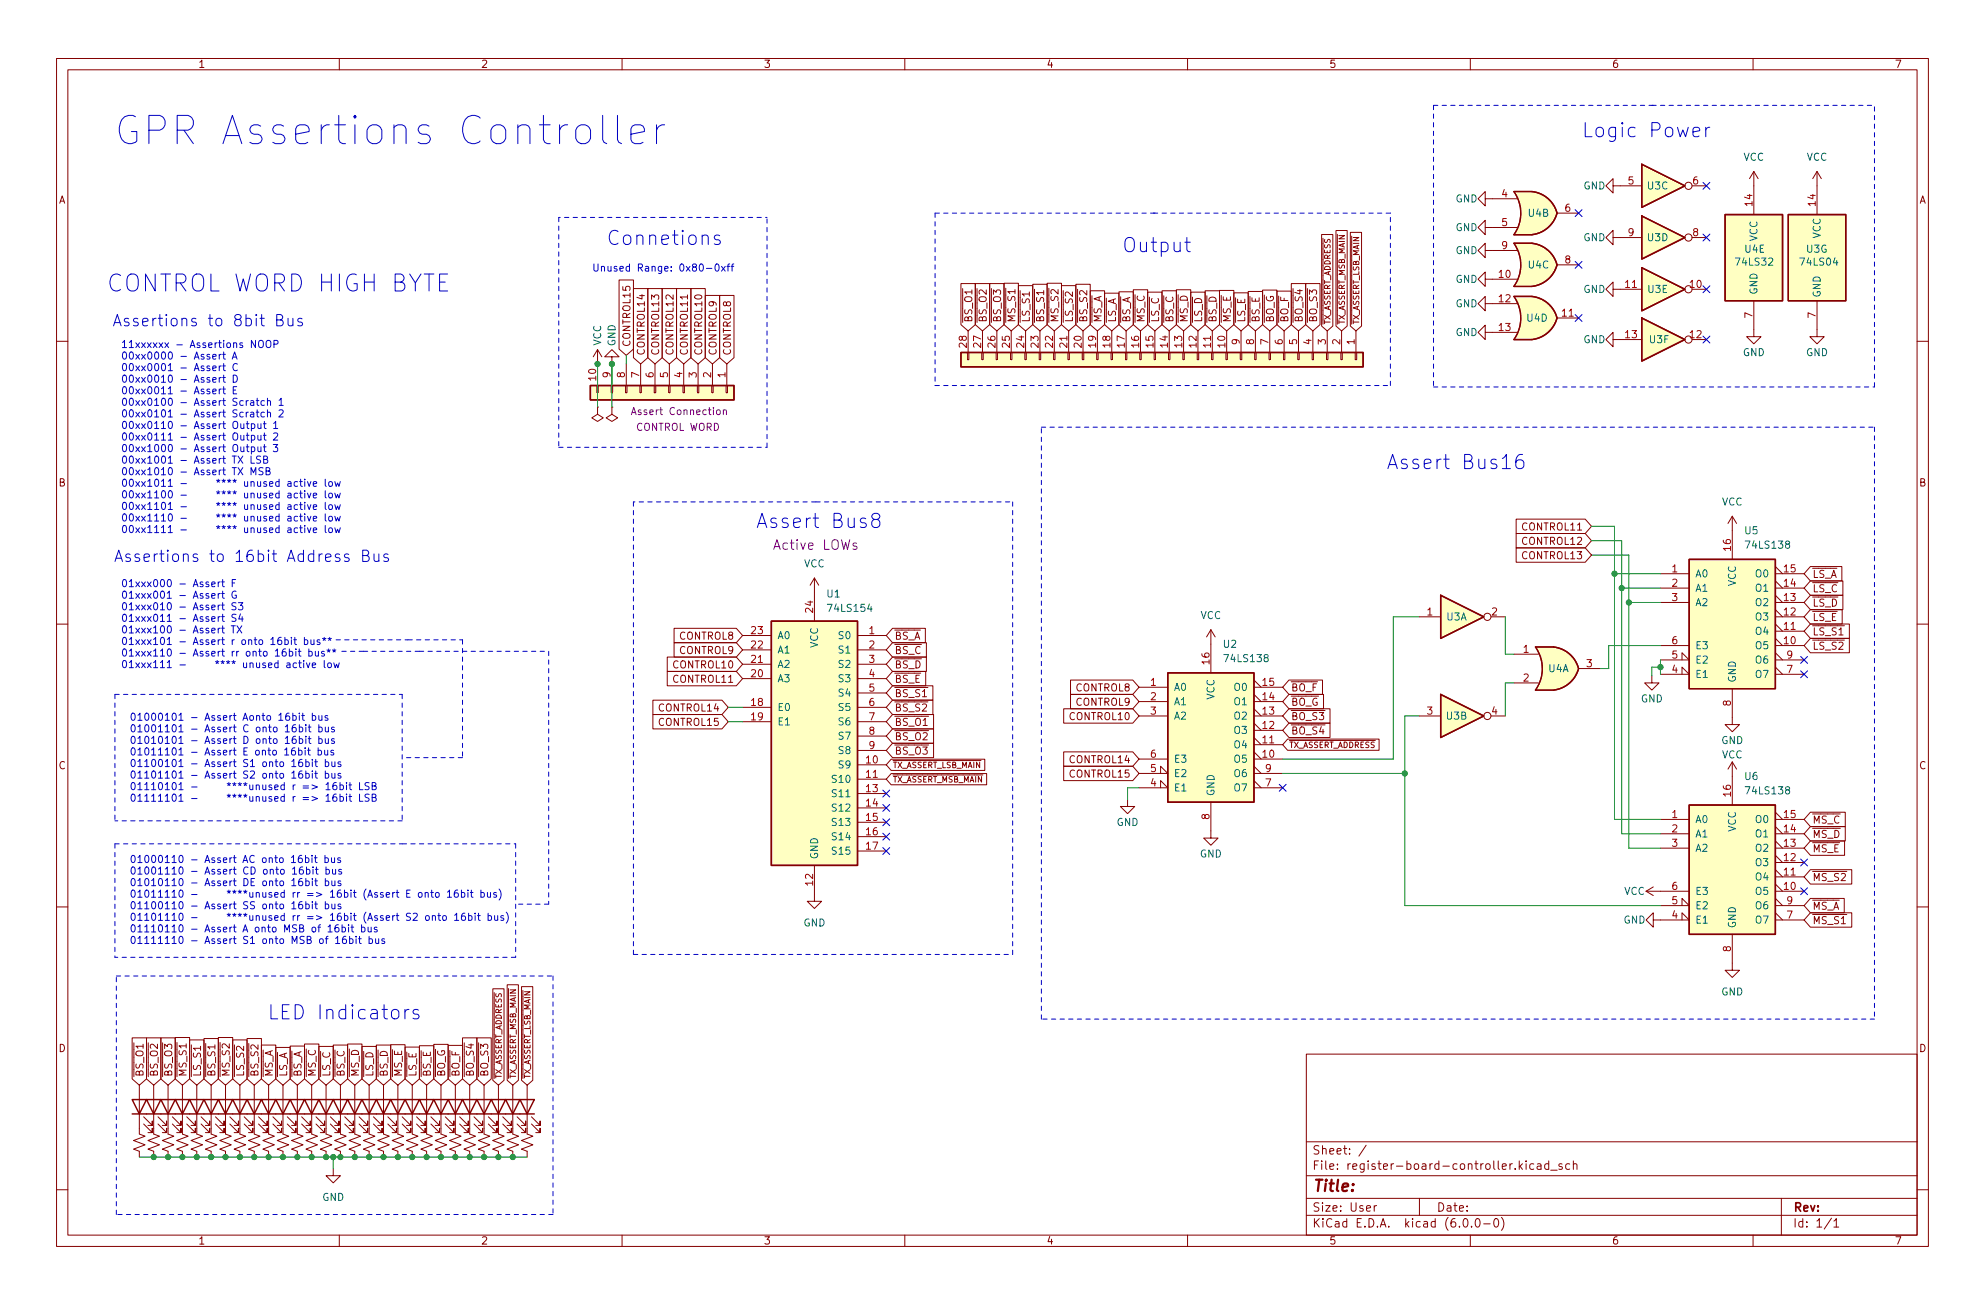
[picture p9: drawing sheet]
<svg xmlns="http://www.w3.org/2000/svg" width="351mm" height="230mm" viewBox="0 0 351 230" stroke-linecap="round" stroke-linejoin="round" font-family="sans-serif">
<defs><g id="words">
<text font-size="7" fill="#0000c2" x="20.1" y="25.6">GPR Assertions Controller</text>
<text font-size="4.2" fill="#0000c2" x="18.8" y="51.6">CONTROL WORD HIGH BYTE</text>
<g font-size="3.5" fill="#0000c2">
<text x="279.7" y="24.3">Logic Power</text>
<text x="107.2" y="43.3">Connetions</text>
<text x="198.4" y="44.6">Output</text>
<text x="245.1" y="83">Assert Bus16</text>
<text x="133.6" y="93.4">Assert Bus8</text>
<text x="47.2" y="180.2">LED Indicators</text>
</g>
<g font-size="2.8" fill="#0000c2">
<text x="19.8" y="57.7">Assertions to 8bit Bus</text>
<text x="20.1" y="99.4">Assertions to 16bit Address Bus</text>
</g>
<text font-size="2.8" fill="#840000" x="232" y="210.7">Title:</text>
<text font-size="2.4" fill="#840084" x="137" y="97.2">Active LOWs</text>
<g font-size="2.1" fill="#840000">
<text x="232" y="206.8">File: register-board-controller.kicad_sch</text>
<text x="232" y="204.1">Sheet: /</text>
<text x="232" y="214.2">Size: User</text>
<text x="254" y="214.2">Date:</text>
<text x="317" y="214.2">Rev:</text>
<text x="232" y="217">KiCad E.D.A. kicad (6.0.0-0)</text>
<text x="317" y="217">Id: 1/1</text>
</g>
<g font-size="1.8" fill="#840000">
<text x="35" y="12">1</text>
<text x="85" y="12">2</text>
<text x="135" y="12">3</text>
<text x="185" y="12">4</text>
<text x="235" y="12">5</text>
<text x="285" y="12">6</text>
<text x="335" y="12">7</text>
<text x="10.3" y="36">A</text>
<text x="339.3" y="36">A</text>
<text x="171.9" y="57.1" transform="rotate(-90 171.9 57.1)">~{BS_O1}</text>
<text x="174.5" y="57.1" transform="rotate(-90 174.5 57.1)">~{BS_O2}</text>
<text x="177" y="57.1" transform="rotate(-90 177 57.1)">~{BS_O3}</text>
<text x="179.5" y="57.1" transform="rotate(-90 179.5 57.1)">~{MS_S1}</text>
<text x="182.1" y="57.1" transform="rotate(-90 182.1 57.1)">~{LS_S1}</text>
<text x="184.6" y="57.1" transform="rotate(-90 184.6 57.1)">~{BS_S1}</text>
<text x="187.2" y="57.1" transform="rotate(-90 187.2 57.1)">~{MS_S2}</text>
<text x="189.7" y="57.1" transform="rotate(-90 189.7 57.1)">~{LS_S2}</text>
<text x="192.2" y="57.1" transform="rotate(-90 192.2 57.1)">~{BS_S2}</text>
<text x="194.8" y="57.1" transform="rotate(-90 194.8 57.1)">~{MS_A}</text>
<text x="197.3" y="57.1" transform="rotate(-90 197.3 57.1)">~{LS_A}</text>
<text x="199.9" y="57.1" transform="rotate(-90 199.9 57.1)">~{BS_A}</text>
<text x="204.9" y="57.1" transform="rotate(-90 204.9 57.1)">~{LS_C}</text>
<text x="207.5" y="57.1" transform="rotate(-90 207.5 57.1)">~{BS_C}</text>
<text x="212.6" y="57.1" transform="rotate(-90 212.6 57.1)">~{LS_D}</text>
<text x="215.1" y="57.1" transform="rotate(-90 215.1 57.1)">~{BS_D}</text>
<text x="217.6" y="57.1" transform="rotate(-90 217.6 57.1)">~{MS_E}</text>
<text x="220.2" y="57.1" transform="rotate(-90 220.2 57.1)">~{LS_E}</text>
<text x="222.7" y="57.1" transform="rotate(-90 222.7 57.1)">~{BS_E}</text>
<text x="227.8" y="57.1" transform="rotate(-90 227.8 57.1)">~{BO_F}</text>
<text x="230.3" y="57.1" transform="rotate(-90 230.3 57.1)">~{BO_S4}</text>
<text x="232.9" y="57.1" transform="rotate(-90 232.9 57.1)">~{BO_S3}</text>
<text x="111.5" y="61.4" transform="rotate(-90 111.5 61.4)">CONTROL15</text>
<text x="114" y="62.9" transform="rotate(-90 114 62.9)">CONTROL14</text>
<text x="116.5" y="62.9" transform="rotate(-90 116.5 62.9)">CONTROL13</text>
<text x="119.1" y="62.9" transform="rotate(-90 119.1 62.9)">CONTROL12</text>
<text x="121.6" y="62.9" transform="rotate(-90 121.6 62.9)">CONTROL11</text>
<text x="124.2" y="62.9" transform="rotate(-90 124.2 62.9)">CONTROL10</text>
<text x="126.7" y="62.9" transform="rotate(-90 126.7 62.9)">CONTROL9</text>
<text x="129.2" y="62.9" transform="rotate(-90 129.2 62.9)">CONTROL8</text>
<text x="10.3" y="86">B</text>
<text x="339.3" y="86">B</text>
<text x="269.3" y="93.8">CONTROL11</text>
<text x="269.3" y="96.3">CONTROL12</text>
<text x="269.3" y="98.9">CONTROL13</text>
<text x="320.5" y="102.2">~{LS_A}</text>
<text x="320.5" y="107.2">~{LS_D}</text>
<text x="120.2" y="113.1">CONTROL8</text>
<text x="158.1" y="113.1">~{BS_A}</text>
<text x="320.5" y="109.8">~{LS_E}</text>
<text x="320.5" y="112.3">~{LS_S1}</text>
<text x="119.2" y="118.2">CONTROL10</text>
<text x="120.2" y="115.6">CONTROL9</text>
<text x="158.1" y="115.6">~{BS_C}</text>
<text x="320.5" y="114.9">~{LS_S2}</text>
<text x="116.6" y="125.8">CONTROL14</text>
<text x="119.2" y="120.7">CONTROL11</text>
<text x="158.1" y="120.7">~{BS_E}</text>
<text x="158.1" y="125.8">~{BS_S2}</text>
<text x="158.1" y="123.2">~{BS_S1}</text>
<text x="190.3" y="124.8">CONTROL9</text>
<text x="190.3" y="122.2">CONTROL8</text>
<text x="228.3" y="122.2">~{BO_F}</text>
<text x="228.3" y="124.8">~{BO_G}</text>
<text x="116.6" y="128.3">CONTROL15</text>
<text x="158.1" y="128.3">~{BS_O1}</text>
<text x="158.1" y="130.9">~{BS_O2}</text>
<text x="189.3" y="127.3">CONTROL10</text>
<text x="228.3" y="127.3">~{BO_S3}</text>
<text x="228.3" y="129.8">~{BO_S4}</text>
<text x="10.3" y="136">C</text>
<text x="158.1" y="133.4">~{BS_O3}</text>
<text x="189.3" y="134.9">CONTROL14</text>
<text x="189.3" y="137.5">CONTROL15</text>
<text x="339.3" y="136">C</text>
<text x="320.5" y="145.6">~{MS_C}</text>
<text x="320.5" y="155.8">~{MS_S2}</text>
<text x="320.5" y="150.7">~{MS_E}</text>
<text x="320.5" y="160.8">~{MS_A}</text>
<text x="320.5" y="163.4">~{MS_S1}</text>
<text x="10.3" y="186">D</text>
<text x="339.3" y="186">D</text>
<text x="25.4" y="190.4" transform="rotate(-90 25.4 190.4)">~{BS_O1}</text>
<text x="27.9" y="190.4" transform="rotate(-90 27.9 190.4)">~{BS_O2}</text>
<text x="30.4" y="190.4" transform="rotate(-90 30.4 190.4)">~{BS_O3}</text>
<text x="33" y="190.4" transform="rotate(-90 33 190.4)">~{MS_S1}</text>
<text x="35.5" y="190.4" transform="rotate(-90 35.5 190.4)">~{LS_S1}</text>
<text x="38.1" y="190.4" transform="rotate(-90 38.1 190.4)">~{BS_S1}</text>
<text x="40.6" y="190.4" transform="rotate(-90 40.6 190.4)">~{MS_S2}</text>
<text x="43.1" y="190.4" transform="rotate(-90 43.1 190.4)">~{LS_S2}</text>
<text x="45.7" y="190.4" transform="rotate(-90 45.7 190.4)">~{BS_S2}</text>
<text x="48.2" y="190.4" transform="rotate(-90 48.2 190.4)">~{MS_A}</text>
<text x="50.8" y="190.4" transform="rotate(-90 50.8 190.4)">~{LS_A}</text>
<text x="53.3" y="190.4" transform="rotate(-90 53.3 190.4)">~{BS_A}</text>
<text x="58.4" y="190.4" transform="rotate(-90 58.4 190.4)">~{LS_C}</text>
<text x="60.9" y="190.4" transform="rotate(-90 60.9 190.4)">~{BS_C}</text>
<text x="66" y="190.4" transform="rotate(-90 66 190.4)">~{LS_D}</text>
<text x="68.5" y="190.4" transform="rotate(-90 68.5 190.4)">~{BS_D}</text>
<text x="71.1" y="190.4" transform="rotate(-90 71.1 190.4)">~{MS_E}</text>
<text x="73.6" y="190.4" transform="rotate(-90 73.6 190.4)">~{LS_E}</text>
<text x="76.2" y="190.4" transform="rotate(-90 76.2 190.4)">~{BS_E}</text>
<text x="81.2" y="190.4" transform="rotate(-90 81.2 190.4)">~{BO_F}</text>
<text x="83.8" y="190.4" transform="rotate(-90 83.8 190.4)">~{BO_S4}</text>
<text x="86.3" y="190.4" transform="rotate(-90 86.3 190.4)">~{BO_S3}</text>
<text x="35" y="220">1</text>
<text x="85" y="220">2</text>
<text x="135" y="220">3</text>
<text x="185" y="220">4</text>
<text x="235" y="220">5</text>
<text x="285" y="220">6</text>
<text x="335" y="220">7</text>
</g>
<g font-size="1.8" fill="#006464">
<text x="308.3" y="28.4">VCC</text>
<text x="319.4" y="28.4">VCC</text>
<text x="257.4" y="35.8">GND</text>
<text x="280" y="33.5">GND</text>
<text x="291.3" y="33.5">U3C</text>
<text x="257.4" y="40.9">GND</text>
<text x="270.3" y="38.3">U4B</text>
<text x="257.4" y="44.9">GND</text>
<text x="270.3" y="47.5">U4C</text>
<text x="280" y="42.6">GND</text>
<text x="291.3" y="42.6">U3D</text>
<text x="307.1" y="47">74LS32</text>
<text x="308.6" y="44.7">U4E</text>
<text x="310.8" y="42.7" transform="rotate(-90 310.8 42.7)">VCC</text>
<text x="318.5" y="47">74LS04</text>
<text x="319.4" y="44.7">U3G</text>
<text x="321.9" y="42.2" transform="rotate(-90 321.9 42.2)">VCC</text>
<text x="257.4" y="50">GND</text>
<text x="280" y="51.8">GND</text>
<text x="291.4" y="51.8">U3E</text>
<text x="310.8" y="52.2" transform="rotate(-90 310.8 52.2)">GND</text>
<text x="321.9" y="52.7" transform="rotate(-90 321.9 52.7)">GND</text>
<text x="257.4" y="54.3">GND</text>
<text x="257.4" y="59.4">GND</text>
<text x="270" y="56.9">U4D</text>
<text x="106.3" y="61.1" transform="rotate(-90 106.3 61.1)">VCC</text>
<text x="108.8" y="61.2" transform="rotate(-90 108.8 61.2)">GND</text>
<text x="280" y="60.7">GND</text>
<text x="291.7" y="60.7">U3F</text>
<text x="308.2" y="63">GND</text>
<text x="319.3" y="63">GND</text>
<text x="304.5" y="89.4">VCC</text>
<text x="308.6" y="94.4">U5</text>
<text x="142.2" y="100.3">VCC</text>
<text x="309" y="97">74LS138</text>
<text x="146.3" y="105.6">U1</text>
<text x="299.7" y="102.1">A0</text>
<text x="299.7" y="104.6">A1</text>
<text x="299.7" y="107.1">A2</text>
<text x="307" y="103.6" transform="rotate(-90 307 103.6)">VCC</text>
<text x="310.6" y="107.1">O2</text>
<text x="310.6" y="104.6">O1</text>
<text x="310.6" y="102.1">O0</text>
<text x="137.4" y="113">A0</text>
<text x="146.7" y="108.2">74LS154</text>
<text x="148.5" y="113">S0</text>
<text x="212.3" y="109.4">VCC</text>
<text x="255.8" y="109.7">U3A</text>
<text x="310.6" y="112.2">O4</text>
<text x="310.6" y="109.7">O3</text>
<text x="137.4" y="118.1">A2</text>
<text x="137.4" y="115.5">A1</text>
<text x="144.7" y="114.6" transform="rotate(-90 144.7 114.6)">VCC</text>
<text x="148.5" y="115.5">S1</text>
<text x="148.5" y="118.1">S2</text>
<text x="216.4" y="114.5">U2</text>
<text x="216.8" y="117.1">74LS138</text>
<text x="273.8" y="118.8">U4A</text>
<text x="299.7" y="119.8">E1</text>
<text x="299.7" y="117.3">E2</text>
<text x="299.7" y="114.8">E3</text>
<text x="310.6" y="114.8">O5</text>
<text x="310.6" y="119.8">O7</text>
<text x="310.6" y="117.3">O6</text>
<text x="137.4" y="125.7">E0</text>
<text x="137.4" y="120.6">A3</text>
<text x="148.5" y="120.6">S3</text>
<text x="148.5" y="123.2">S4</text>
<text x="148.5" y="125.7">S5</text>
<text x="207.5" y="122.1">A0</text>
<text x="207.5" y="124.7">A1</text>
<text x="214.8" y="123.7" transform="rotate(-90 214.8 123.7)">VCC</text>
<text x="218.4" y="124.7">O1</text>
<text x="218.4" y="122.1">O0</text>
<text x="290.1" y="124.2">GND</text>
<text x="307" y="120.7" transform="rotate(-90 307 120.7)">GND</text>
<text x="137.4" y="128.2">E1</text>
<text x="148.5" y="128.2">S6</text>
<text x="148.5" y="130.8">S7</text>
<text x="207.5" y="127.2">A2</text>
<text x="218.4" y="129.8">O3</text>
<text x="218.4" y="127.2">O2</text>
<text x="255.8" y="127.2">U3B</text>
<text x="304.4" y="131.5">GND</text>
<text x="148.5" y="135.9">S9</text>
<text x="148.5" y="133.3">S8</text>
<text x="207.5" y="137.4">E2</text>
<text x="207.5" y="134.8">E3</text>
<text x="218.4" y="134.8">O5</text>
<text x="218.4" y="132.3">O4</text>
<text x="218.4" y="137.4">O6</text>
<text x="304.5" y="134.1">VCC</text>
<text x="308.6" y="137.9">U6</text>
<text x="147.5" y="138.4">S10</text>
<text x="147.5" y="140.9">S11</text>
<text x="147.5" y="143.5">S12</text>
<text x="207.5" y="139.9">E1</text>
<text x="214.8" y="140.8" transform="rotate(-90 214.8 140.8)">GND</text>
<text x="218.4" y="139.9">O7</text>
<text x="309" y="140.4">74LS138</text>
<text x="147.5" y="146">S13</text>
<text x="147.5" y="148.6">S14</text>
<text x="197.4" y="146">GND</text>
<text x="299.7" y="145.5">A0</text>
<text x="299.7" y="148">A1</text>
<text x="307" y="147.1" transform="rotate(-90 307 147.1)">VCC</text>
<text x="310.6" y="148">O1</text>
<text x="310.6" y="145.5">O0</text>
<text x="144.7" y="152" transform="rotate(-90 144.7 152)">GND</text>
<text x="147.5" y="151.1">S15</text>
<text x="212.2" y="151.6">GND</text>
<text x="299.7" y="150.6">A2</text>
<text x="310.6" y="155.7">O4</text>
<text x="310.6" y="153.1">O3</text>
<text x="310.6" y="150.6">O2</text>
<text x="287.2" y="158.2">VCC</text>
<text x="299.7" y="160.7">E2</text>
<text x="299.7" y="158.2">E3</text>
<text x="310.6" y="158.2">O5</text>
<text x="310.6" y="160.7">O6</text>
<text x="142.1" y="163.8">GND</text>
<text x="287.1" y="163.3">GND</text>
<text x="299.7" y="163.3">E1</text>
<text x="307" y="164.2" transform="rotate(-90 307 164.2)">GND</text>
<text x="310.6" y="163.3">O7</text>
<text x="304.4" y="176">GND</text>
<text x="57" y="212.3">GND</text>
</g>
<g font-size="1.8" fill="#a90000">
<text x="265.6" y="34.9">4</text>
<text x="287.9" y="32.6">5</text>
<text x="299.4" y="32.6">6</text>
<text x="265.6" y="40">5</text>
<text x="276.7" y="37.4">6</text>
<text x="287.9" y="41.7">9</text>
<text x="299.4" y="41.7">8</text>
<text x="309.9" y="36.4" transform="rotate(-90 309.9 36.4)">14</text>
<text x="321.1" y="36.4" transform="rotate(-90 321.1 36.4)">14</text>
<text x="265.6" y="44">9</text>
<text x="276.7" y="46.6">8</text>
<text x="265.1" y="53.4">12</text>
<text x="265.1" y="49.1">10</text>
<text x="287.4" y="50.9">11</text>
<text x="298.9" y="50.9">10</text>
<text x="265.1" y="58.5">13</text>
<text x="276.3" y="56">11</text>
<text x="287.4" y="59.8">13</text>
<text x="298.9" y="59.8">12</text>
<text x="309.9" y="56.2" transform="rotate(-90 309.9 56.2)">7</text>
<text x="321.1" y="56.2" transform="rotate(-90 321.1 56.2)">7</text>
<text x="170.9" y="61.4" transform="rotate(-90 170.9 61.4)">28</text>
<text x="173.5" y="61.4" transform="rotate(-90 173.5 61.4)">27</text>
<text x="176" y="61.4" transform="rotate(-90 176 61.4)">26</text>
<text x="178.6" y="61.4" transform="rotate(-90 178.6 61.4)">25</text>
<text x="181.1" y="61.4" transform="rotate(-90 181.1 61.4)">24</text>
<text x="183.6" y="61.4" transform="rotate(-90 183.6 61.4)">23</text>
<text x="186.2" y="61.4" transform="rotate(-90 186.2 61.4)">22</text>
<text x="188.7" y="61.4" transform="rotate(-90 188.7 61.4)">21</text>
<text x="191.3" y="61.4" transform="rotate(-90 191.3 61.4)">20</text>
<text x="193.8" y="61.4" transform="rotate(-90 193.8 61.4)">19</text>
<text x="196.3" y="61.4" transform="rotate(-90 196.3 61.4)">18</text>
<text x="198.9" y="61.4" transform="rotate(-90 198.9 61.4)">17</text>
<text x="201.4" y="61.4" transform="rotate(-90 201.4 61.4)">16</text>
<text x="204" y="61.4" transform="rotate(-90 204 61.4)">15</text>
<text x="206.5" y="61.4" transform="rotate(-90 206.5 61.4)">14</text>
<text x="209" y="61.4" transform="rotate(-90 209 61.4)">13</text>
<text x="211.6" y="61.4" transform="rotate(-90 211.6 61.4)">12</text>
<text x="214.1" y="61.4" transform="rotate(-90 214.1 61.4)">11</text>
<text x="216.7" y="61.4" transform="rotate(-90 216.7 61.4)">10</text>
<text x="219.2" y="60.9" transform="rotate(-90 219.2 60.9)">9</text>
<text x="221.7" y="60.9" transform="rotate(-90 221.7 60.9)">8</text>
<text x="224.3" y="60.9" transform="rotate(-90 224.3 60.9)">7</text>
<text x="226.8" y="60.9" transform="rotate(-90 226.8 60.9)">6</text>
<text x="229.4" y="60.9" transform="rotate(-90 229.4 60.9)">5</text>
<text x="231.9" y="60.9" transform="rotate(-90 231.9 60.9)">4</text>
<text x="234.4" y="60.9" transform="rotate(-90 234.4 60.9)">3</text>
<text x="237" y="60.9" transform="rotate(-90 237 60.9)">2</text>
<text x="239.5" y="60.9" transform="rotate(-90 239.5 60.9)">1</text>
<text x="105.4" y="67.2" transform="rotate(-90 105.4 67.2)">10</text>
<text x="107.9" y="66.7" transform="rotate(-90 107.9 66.7)">9</text>
<text x="110.5" y="66.7" transform="rotate(-90 110.5 66.7)">8</text>
<text x="113" y="66.7" transform="rotate(-90 113 66.7)">7</text>
<text x="115.6" y="66.7" transform="rotate(-90 115.6 66.7)">6</text>
<text x="118.1" y="66.7" transform="rotate(-90 118.1 66.7)">5</text>
<text x="120.6" y="66.7" transform="rotate(-90 120.6 66.7)">4</text>
<text x="123.2" y="66.7" transform="rotate(-90 123.2 66.7)">3</text>
<text x="125.7" y="66.7" transform="rotate(-90 125.7 66.7)">2</text>
<text x="128.3" y="66.7" transform="rotate(-90 128.3 66.7)">1</text>
<text x="295.7" y="101.2">1</text>
<text x="306.1" y="97.3" transform="rotate(-90 306.1 97.3)">16</text>
<text x="315.5" y="101.2">15</text>
<text x="295.7" y="103.7">2</text>
<text x="295.7" y="106.3">3</text>
<text x="315.5" y="106.3">13</text>
<text x="315.5" y="103.7">14</text>
<text x="132.9" y="112.1">23</text>
<text x="143.8" y="108.3" transform="rotate(-90 143.8 108.3)">24</text>
<text x="153.7" y="112.1">1</text>
<text x="252.4" y="108.8">1</text>
<text x="263.8" y="108.8">2</text>
<text x="295.7" y="113.9">6</text>
<text x="315.5" y="113.9">10</text>
<text x="315.5" y="111.3">11</text>
<text x="315.5" y="108.8">12</text>
<text x="132.9" y="119.7">20</text>
<text x="132.9" y="117.2">21</text>
<text x="132.9" y="114.6">22</text>
<text x="153.7" y="114.6">2</text>
<text x="153.7" y="117.2">3</text>
<text x="153.7" y="119.7">4</text>
<text x="213.9" y="117.4" transform="rotate(-90 213.9 117.4)">16</text>
<text x="269.4" y="115.4">1</text>
<text x="280.6" y="117.9">3</text>
<text x="295.7" y="119">4</text>
<text x="295.7" y="116.4">5</text>
<text x="316" y="119">7</text>
<text x="316" y="116.4">9</text>
<text x="132.9" y="124.8">18</text>
<text x="153.7" y="122.3">5</text>
<text x="153.7" y="124.8">6</text>
<text x="203.5" y="121.2">1</text>
<text x="203.5" y="123.8">2</text>
<text x="223.3" y="123.8">14</text>
<text x="223.3" y="121.2">15</text>
<text x="269.4" y="120.5">2</text>
<text x="306.1" y="124.8" transform="rotate(-90 306.1 124.8)">8</text>
<text x="132.9" y="127.3">19</text>
<text x="153.7" y="127.3">7</text>
<text x="153.7" y="129.9">8</text>
<text x="203.5" y="126.3">3</text>
<text x="223.3" y="131.4">11</text>
<text x="223.3" y="128.9">12</text>
<text x="223.3" y="126.3">13</text>
<text x="252.4" y="126.3">3</text>
<text x="263.8" y="126.3">4</text>
<text x="153.2" y="135">10</text>
<text x="153.2" y="137.5">11</text>
<text x="153.7" y="132.4">9</text>
<text x="203.5" y="136.5">5</text>
<text x="203.5" y="133.9">6</text>
<text x="223.3" y="133.9">10</text>
<text x="223.8" y="136.5">9</text>
<text x="153.2" y="140">13</text>
<text x="153.2" y="142.6">14</text>
<text x="203.5" y="139">4</text>
<text x="223.8" y="139">7</text>
<text x="306.1" y="140.8" transform="rotate(-90 306.1 140.8)">16</text>
<text x="153.2" y="145.1">15</text>
<text x="153.2" y="147.7">16</text>
<text x="213.9" y="144.9" transform="rotate(-90 213.9 144.9)">8</text>
<text x="295.7" y="144.6">1</text>
<text x="295.7" y="147.2">2</text>
<text x="295.7" y="149.7">3</text>
<text x="315.5" y="149.7">13</text>
<text x="315.5" y="147.2">14</text>
<text x="315.5" y="144.6">15</text>
<text x="153.2" y="150.2">17</text>
<text x="315.5" y="154.8">11</text>
<text x="315.5" y="152.2">12</text>
<text x="143.8" y="156.5" transform="rotate(-90 143.8 156.5)">12</text>
<text x="295.7" y="159.9">5</text>
<text x="295.7" y="157.3">6</text>
<text x="315.5" y="157.3">10</text>
<text x="316" y="159.9">9</text>
<text x="295.7" y="162.4">4</text>
<text x="316" y="162.4">7</text>
<text x="306.1" y="168.2" transform="rotate(-90 306.1 168.2)">8</text>
</g>
<g font-size="1.8" fill="#0000c2">
<text x="104.6" y="48">Unused Range: 0x80-0xff</text>
<text x="21.3" y="61.5">11xxxxxx - Assertions NOOP</text>
<text x="21.3" y="63.6">00xx0000 - Assert A</text>
<text x="21.3" y="65.6">00xx0001 - Assert C</text>
<text x="21.3" y="67.6">00xx0010 - Assert D</text>
<text x="21.3" y="69.7">00xx0011 - Assert E</text>
<text x="21.3" y="71.7">00xx0100 - Assert Scratch 1</text>
<text x="21.3" y="73.8">00xx0101 - Assert Scratch 2</text>
<text x="21.3" y="75.8">00xx0110 - Assert Output 1</text>
<text x="21.3" y="77.9">00xx0111 - Assert Output 2</text>
<text x="21.3" y="79.9">00xx1000 - Assert Output 3</text>
<text x="21.3" y="82">00xx1001 - Assert TX LSB</text>
<text x="21.3" y="84">00xx1010 - Assert TX MSB</text>
<text x="21.3" y="86">00xx1011 -</text>
<text x="21.3" y="88.1">00xx1100 -</text>
<text x="32.5" y="86">**** unused active low</text>
<text x="32.5" y="88.1">**** unused active low</text>
<text x="21.3" y="90.1">00xx1101 -</text>
<text x="21.3" y="92.2">00xx1110 -</text>
<text x="21.3" y="94.2">00xx1111 -</text>
<text x="32.5" y="90.1">**** unused active low</text>
<text x="32.5" y="92.2">**** unused active low</text>
<text x="32.5" y="94.2">**** unused active low</text>
<text x="21.3" y="103.8">01xxx000 - Assert F</text>
<text x="21.3" y="105.8">01xxx001 - Assert G</text>
<text x="21.3" y="107.9">01xxx010 - Assert S3</text>
<text x="21.3" y="109.9">01xxx011 - Assert S4</text>
<text x="21.3" y="112">01xxx100 - Assert TX</text>
<text x="21.3" y="114">01xxx101 - Assert r onto 16bit bus**</text>
<text x="21.3" y="116.1">01xxx110 - Assert rr onto 16bit bus**</text>
<text x="21.3" y="118.1">01xxx111 -</text>
<text x="32.4" y="118.1">**** unused active low</text>
<text x="22.9" y="127.4">01000101 - Assert Aonto 16bit bus</text>
<text x="22.9" y="129.5">01001101 - Assert C onto 16bit bus</text>
<text x="22.9" y="131.5">01010101 - Assert D onto 16bit bus</text>
<text x="22.9" y="133.5">01011101 - Assert E onto 16bit bus</text>
<text x="22.9" y="135.6">01100101 - Assert S1 onto 16bit bus</text>
<text x="22.9" y="137.6">01101101 - Assert S2 onto 16bit bus</text>
<text x="22.9" y="139.7">01110101 -</text>
<text x="22.9" y="141.7">01111101 -</text>
<text x="34.3" y="139.7">****unused r =&gt; 16bit LSB</text>
<text x="34.3" y="141.7">****unused r =&gt; 16bit LSB</text>
<text x="22.9" y="152.6">01000110 - Assert AC onto 16bit bus</text>
<text x="22.9" y="154.6">01001110 - Assert CD onto 16bit bus</text>
<text x="22.9" y="156.6">01010110 - Assert DE onto 16bit bus</text>
<text x="22.9" y="158.7">01011110 -</text>
<text x="22.9" y="160.7">01100110 - Assert SS onto 16bit bus</text>
<text x="34.3" y="158.7">****unused rr =&gt; 16bit (Assert E onto 16bit bus)</text>
<text x="22.9" y="162.8">01101110 -</text>
<text x="22.9" y="164.8">01110110 - Assert A onto MSB of 16bit bus</text>
<text x="22.9" y="166.9">01111110 - Assert S1 onto MSB of 16bit bus</text>
<text x="34.3" y="162.8">****unused rr =&gt; 16bit (Assert S2 onto 16bit bus)</text>
</g>
<g font-size="1.8" fill="#840084">
<text x="112.3" y="73.4">Assert Connection</text>
<text x="112.5" y="76.2">CONTROL WORD</text>
</g>
<g font-size="1.4" fill="#840000">
<text x="235.3" y="57.4" transform="rotate(-90 235.3 57.4)">~{TX_ASSERT_ADDRESS}</text>
<text x="237.8" y="57.4" transform="rotate(-90 237.8 57.4)">~{TX_ASSERT_MSB_MAIN}</text>
<text x="240.3" y="57.4" transform="rotate(-90 240.3 57.4)">~{TX_ASSERT_LSB_MAIN}</text>
<text x="157.8" y="135.8">~{TX_ASSERT_LSB_MAIN}</text>
<text x="227.9" y="132.2">~{TX_ASSERT_ADDRESS}</text>
<text x="157.8" y="138.3">~{TX_ASSERT_MSB_MAIN}</text>
<text x="88.7" y="190.7" transform="rotate(-90 88.7 190.7)">~{TX_ASSERT_ADDRESS}</text>
<text x="91.2" y="190.7" transform="rotate(-90 91.2 190.7)">~{TX_ASSERT_MSB_MAIN}</text>
<text x="93.8" y="190.7" transform="rotate(-90 93.8 190.7)">~{TX_ASSERT_LSB_MAIN}</text>
</g>
</g></defs>
<g fill="none" stroke="#840000" stroke-width=".18">
<path d="M10 10.3h331v210.1h-331zM12 12.3h327v206.1h-327zM60 10.3v2M110 10.3v2M160 10.3v2M210 10.3v2M260 10.3v2M310 10.3v2M262.6 35.1v-1.2l-1.2 1.2 1.2 1.3v-1.3h5.6M270.9 33.9h-3.2a6.6 6.6 0 0 1 0 7.6h3.2M275.3 37.7h3.8M285.2 32.9v-1.3l-1.2 1.3 1.2 1.2v-1.2h5.1"/>
<path d="M299.2 32.9h2.6M310.1 30.3v7.6M310.1 30.3l-.7 1.3M310.1 30.3l.8 1.3M321.3 30.3l-.8 1.3M321.3 30.3v7.6M321.3 30.3l.8 1.3M109.5 49.5h2.5v12.2l-1.3 1.1-1.2-1.1zM112 51h2.6v12.2l-1.3 1.1-1.3-1.1zM114.6 51h2.5v12.2l-1.3 1.1-1.2-1.1zM117.1 51h2.5v12.2l-1.2 1.1-1.3-1.1zM119.6 51h2.6v12.2l-1.3 1.1-1.3-1.1z"/>
<path d="M122.2 51h2.5v12.2l-1.3 1.1-1.2-1.1zM124.7 52.2h2.6v11l-1.3 1.1-1.3-1.1zM127.3 52.2h2.5v11l-1.3 1.1-1.2-1.1zM169.9 50.1h2.6v7.3l-1.3 1.1-1.3-1.1zM171.2 58.5v3.8M172.5 50.1h2.5v7.3l-1.3 1.1-1.2-1.1zM173.7 58.5v3.8M175 50.1h2.5v7.3l-1.2 1.1-1.3-1.1zM176.3 58.5v3.8M177.5 50.1h2.6v7.3l-1.3 1.1-1.3-1.1zM178.8 58.5v3.8M180.1 50.5h2.5v6.9l-1.2 1.1-1.3-1.1z"/>
<path d="M181.4 58.5v3.8M182.6 50.3h2.6v7.1l-1.3 1.1-1.3-1.1zM183.9 58.5v3.8M185.2 50.1h2.5v7.3l-1.3 1.1-1.2-1.1zM186.4 58.5v3.8M187.7 50.5h2.5v6.9l-1.2 1.1-1.3-1.1zM189 58.5v3.8M190.2 50.3h2.6v7.1l-1.3 1.1-1.3-1.1zM191.5 58.5v3.8M192.8 51.4h2.5v6l-1.2 1.1-1.3-1.1zM194.1 58.5v3.8M195.3 51.8h2.6v5.6l-1.3 1.1-1.3-1.1z"/>
<path d="M196.6 58.5v3.8M197.9 51.6h2.5v5.8l-1.3 1.1-1.2-1.1zM199.1 58.5v3.8M200.4 51.2h2.5v6.2l-1.2 1.1-1.3-1.1zM201.1 54.6v.5l.1 .1h.4l.2-.5 .3-.1 .2 .2v.5M201.2 52.3a.6 .6 0 0 0 .4 .9 .6 .6 0 0 0 .7-.6l-.1-.3M201.7 58.5v3.8M202.3 55.9h-1.2l.9 .4-.9 .4h1.2M202.5 53.4v.9M202.9 51.7h2.6v5.7l-1.3 1.1-1.3-1.1zM204.2 58.5v3.8M205.5 51.4h2.5v6l-1.2 1.1-1.3-1.1z"/>
<path d="M206.8 58.5v3.8M208 51.2h2.6v6.2l-1.3 1.1-1.3-1.1zM208.8 54.6l-.1 .5 .1 .1h.4l.2-.5 .3-.1 .3 .2-.1 .5M208.9 52.5a.66 .66 0 0 1 .7-.1 .66 .66 0 0 1 .4 .7h-1.3zM209.3 58.5v3.8M210 55.9h-1.3l.9 .4-.9 .4h1.3M210.1 53.4v.9M210.6 51.7h2.5v5.7l-1.3 1.1-1.2-1.1zM211.8 58.5v3.8M213.1 51.4h2.5v6l-1.2 1.1-1.3-1.1zM214.4 58.5v3.8M215.6 51.3h2.6v6.1l-1.3 1.1-1.3-1.1z"/>
<path d="M216.9 58.5v3.8M218.2 51.8h2.5v5.6l-1.2 1.1-1.3-1.1zM219.5 58.5v3.8M220.7 51.5h2.6v5.9l-1.3 1.1-1.3-1.1zM222 58.5v3.8M223.3 51.3h2.5v6.1l-1.3 1.1-1.2-1.1zM224 54.8a.81 .81 0 0 1 1.2 .1 .43 .43 0 0 1-.4 .6h-.4a.42 .42 0 0 1-.4-.2 .42 .42 0 0 1 0-.5zM224 52.5a.59 .59 0 0 0 .6 .7 .59 .59 0 0 0 .5-.7l-.4-.1v.2M224.5 56.3l.3-.3h.3l.1 .2v.5h-1.3l.2-.6 .2-.1 .2 .2v.5M224.5 58.5v3.8M225.3 53.4v1M225.8 51.5h2.5v5.9l-1.2 1.1-1.3-1.1z"/>
<path d="M227.1 58.5v3.8M228.3 50.1h2.6v7.3l-1.3 1.1-1.3-1.1zM229.6 58.5v3.8M230.9 50.1h2.5v7.3l-1.2 1.1-1.3-1.1zM232.2 58.5v3.8M233.7 41.5h2v16.1l-1 .9-1-.9zM234.7 58.5v3.8M236.2 40.8h2v16.8l-1 .9-1-.9zM237.2 58.5v3.8M238.8 41.1h2v16.5l-1 .9-1-.9zM239.8 58.5v3.8M262.6 49.4v-1.3l-1.2 1.3 1.2 1.2v-1.2h5.6"/>
<path d="M262.6 53.7v-1.3l-1.2 1.3 1.2 1.3v-1.3h5.6M262.6 44.3v-1.3l-1.2 1.3 1.2 1.3v-1.3h5.6M262.6 58.8v-1.3l-1.2 1.3 1.2 1.2v-1.2h5.6M262.6 40.2v-1.3l-1.2 1.3 1.2 1.3v-1.3h5.6M270.9 52.4h-3.2a6.6 6.6 0 0 1 0 7.6h3.2M270.9 43h-3.2a6.6 6.6 0 0 1 0 7.6h3.2M275.3 56.2h3.8M275.3 46.8h3.8M285.2 51.1v-1.2l-1.2 1.2 1.2 1.3v-1.3h5.1M285.2 42v-1.3l-1.2 1.3 1.2 1.3v-1.3h5.1M299.2 51.1h2.6M299.2 42h2.6"/>
<path d="M310.1 53.2v6.3h1.3l-1.3 1.3-1.2-1.3h1.2M321.3 53.2v6.3h1.3l-1.3 1.3-1.3-1.3h1.3M10 60.3h2M105.5 68.2h.3v1.2h-.3zM105.7 72v1.2l1 .7-1 .6-1.1-.6 1.1-.7M105.7 72h.1M105.7 61.8l-.8 1.3M105.7 61.8v6.4M105.7 61.8l.7 1.3M108.1 68.2h.2v1.2h-.2zM108.2 63.1h1.3l-1.3-1.3-1.3 1.3h1.3v5.1M108.2 72v1.2l1 .7-1 .6-1-.6 1-.7"/>
<path d="M108.2 72h.1M110.6 68.2h.3v1.2h-.3zM110.7 64.3v3.9M113.2 68.2h.2v1.2h-.2zM113.3 64.3v3.9M115.7 68.2h.3v1.2h-.3zM115.8 64.3v3.9M118.2 68.2h.3v1.2h-.3zM118.4 64.3v3.9M120.8 68.2h.2v1.2h-.2zM120.9 64.3v3.9M123.3 68.2h.3v1.2h-.3z"/>
<path d="M123.4 64.3v3.9M125.9 68.2h.2v1.2h-.2zM126 64.3v3.9M128.4 68.2h.3v1.2h-.3zM128.5 64.3v3.9M171.1 62.3h.2v1.3h-.2zM173.6 62.3h.3v1.3h-.3zM176.1 62.3h.3v1.3h-.3zM178.7 62.3h.2v1.3h-.2zM181.2 62.3h.3v1.3h-.3zM183.8 62.3h.2v1.3h-.2zM186.3 62.3h.3v1.3h-.3z"/>
<path d="M188.8 62.3h.3v1.3h-.3zM191.4 62.3h.2v1.3h-.2zM193.9 62.3h.3v1.3h-.3zM196.5 62.3h.2v1.3h-.2zM199 62.3h.3v1.3h-.3zM201.5 62.3h.3v1.3h-.3zM204.1 62.3h.2v1.3h-.2zM206.6 62.3h.3v1.3h-.3zM209.2 62.3h.2v1.3h-.2zM211.7 62.3h.3v1.3h-.3zM214.2 62.3h.3v1.3h-.3zM216.8 62.3h.2v1.3h-.2z"/>
<path d="M219.3 62.3h.3v1.3h-.3zM221.9 62.3h.2v1.3h-.2zM224.4 62.3h.3v1.3h-.3zM226.9 62.3h.3v1.3h-.3zM229.5 62.3h.2v1.3h-.2zM232 62.3h.3v1.3h-.3zM234.6 62.3h.2v1.3h-.2zM237.1 62.3h.3v1.3h-.3zM239.6 62.3h.3v1.3h-.3zM285.2 60v-1.2l-1.2 1.2 1.2 1.3v-1.3h5.1M299.2 60h2.6M339 60.3h2"/>
<path d="M268.1 94.3h12.2l1.1 1.3-1.1 1.3h-12.2zM268.1 91.8h12.2l1.1 1.3-1.1 1.2h-12.2zM268.1 96.9h12.2l1.1 1.2-1.1 1.3h-12.2zM306.3 91.3v7.6M306.3 91.3l-.7 1.2M306.3 91.3l.8 1.2M10 110.3h2M118 118.7h12.2l1.1 1.3-1.1 1.2h-12.2zM118 116.2h12.2l1.1 1.2-1.1 1.3h-12.2zM119.2 111.1h11l1.1 1.3-1.1 1.2h-11zM119.2 113.6h11l1.1 1.3-1.1 1.3h-11zM131.3 112.4h5.1"/>
<path d="M131.3 114.9h5.1M131.3 120h5.1M131.3 117.4h5.1M144 102.2v7.6M144 102.2l-.7 1.3M144 102.2l.8 1.3M151.6 112.4h5.1M151.6 114.9h5.1M151.6 120h5.1M151.6 117.4h5.1M157.8 116.2h6v2.5h-6l-1.1-1.3zM157.8 118.7h5.9v2.5h-5.9l-1.1-1.2z"/>
<path d="M157.8 113.6h6v2.6h-6l-1.1-1.3zM157.8 111.1h5.8v2.5h-5.8l-1.1-1.2zM158.5 117.4h.6l.1-.2-.1-.2-.6-.2v1.3h.5l.2-.1 .1-.3-.4-.3M160.5 116.9l-.5-.1-.2 .2v.3l.5 .3 .2 .3-.3 .2-.5-.1M160.7 118.2h1M162 116.8a.64 .64 0 0 1 .7 .7 .64 .64 0 0 1-.7 .6zM214.1 111.3v7.7M214.1 111.3l-.7 1.3M214.1 111.3l.8 1.3M251 109.1h3.8M263.7 109.1h2.5M267.7 115.7h4.3"/>
<path d="M274.7 114.4h-3.2a6.6 6.6 0 0 1 0 7.6h3.2M279.1 118.2h3.9M292.1 119.5v1.2h1.3l-1.3 1.3-1.3-1.3h1.3M293.6 119.2h5.1l-1.3-1.3v1.3M293.6 116.7h5.1l-1.3-1.3v1.3M293.6 101.4h5.1M293.6 114.1h5.1M293.6 106.5h5.1M293.6 104h5.1M313.9 109.1h5.1M313.9 101.4h5.1M313.9 114.1h5.1"/>
<path d="M313.9 112.9l1.3 1.2M313.9 111.6h5.1M313.9 110.3l1.3 1.3M313.9 107.8l1.3 1.3M313.9 106.5h5.1M313.9 105.2l1.3 1.3M313.9 104h5.1M313.9 102.7l1.3 1.3M313.9 100.2l1.3 1.2M313.9 119.2h5.1M313.9 116.7h5.1M313.9 117.9l1.3 1.3"/>
<path d="M313.9 115.4l1.3 1.3M320.1 100.2h5.6v2.5h-5.6l-1.1-1.3zM320.1 112.9h6.9v2.5h-6.9l-1.1-1.3zM320.1 102.7h5.8v2.5h-5.8l-1.1-1.2zM320.1 107.8h5.7v2.5h-5.7l-1.1-1.2zM320.1 110.3h6.9v2.6h-6.9l-1.1-1.3zM320.1 105.2h5.8v2.6h-5.8l-1.1-1.3zM320.8 103.4v1.2h.6M322.5 103.4h-.5l-.1 .1v.4l.5 .2 .1 .3-.2 .2h-.5M322.8 104.8h.9M324.8 103.5a.6 .6 0 0 0-.9 .4 .6 .6 0 0 0 .6 .7l.3-.1M339 110.3h2"/>
<path d="M115.5 126.3h12.2l1.1 1.3-1.1 1.3h-12.2zM115.5 123.8h12.2l1.1 1.3-1.1 1.2h-12.2zM131.3 125.1h5.1M131.3 127.6h5.1M151.6 135.2h5.1M151.6 137.8h5.1M151.6 125.1h5.1M151.6 127.6h5.1M151.6 122.5h5.1M151.6 130.1h5.1M151.6 132.7h5.1M157.6 134.2h16.5v2h-16.5l-.9-1z"/>
<path d="M157.6 136.8h16.9v1.9h-16.9l-.9-.9zM157.8 131.4h7.3v2.5h-7.3l-1.1-1.2zM157.8 123.8h7.2v2.5h-7.2l-1.1-1.2zM157.8 121.2h7.2v2.6h-7.2l-1.1-1.3zM157.8 126.3h7.3v2.6h-7.3l-1.1-1.3zM157.8 128.9h7.3v2.5h-7.3l-1.1-1.3zM188.1 125.3h12.2l1.1 1.3-1.1 1.2h-12.2zM188.1 132.9h12.2l1.1 1.3-1.1 1.3h-12.2zM188.1 135.5h12.2l1.1 1.2-1.1 1.3h-12.2zM189.3 122.8h11l1.1 1.2-1.1 1.3h-11zM189.3 120.2h11l1.1 1.3-1.1 1.3h-11zM201.4 139.3h5.1l-1.3-1.3v1.3"/>
<path d="M201.4 136.7h5.1l-1.3-1.2v1.2M201.4 126.6h5.1M201.4 121.5h5.1M201.4 134.2h5.1M201.4 124h5.1M221.7 126.6h5.1M221.7 121.5h5.1M221.7 134.2h5.1M221.7 132.9l1.3 1.3M221.7 131.7h5.1M221.7 130.4l1.3 1.3M221.7 129.1h5.1"/>
<path d="M221.7 127.8l1.3 1.3M221.7 125.3l1.3 1.3M221.7 124h5.1M221.7 122.8l1.3 1.2M221.7 120.2l1.3 1.3M221.7 139.3h5.1M221.7 136.7h5.1M221.7 138l1.3 1.3M221.7 135.5l1.3 1.2M227.7 130.7h16.2v2h-16.2l-.9-1zM227.9 120.2h6v2.6h-6l-1.1-1.3zM227.9 122.8h6.1v2.5h-6.1l-1.1-1.3z"/>
<path d="M227.9 125.3h7.3v2.5h-7.3l-1.1-1.2zM227.9 127.8h7.3v2.6h-7.3l-1.1-1.3zM251 126.6h3.8M263.7 126.6h2.5M267.7 120.7h4.3M306.3 121.8v6.3h1.3l-1.3 1.3-1.2-1.3h1.2M306.3 134.7v7.6M306.3 134.7l-.7 1.3M306.3 134.7l.8 1.3M144 153v6.3h1.3l-1.3 1.3-1.3-1.3h1.3M151.6 140.3h5.1M151.6 142.8h5.1"/>
<path d="M151.6 145.4h5.1M151.6 147.9h5.1M151.6 150.5h5.1M199.4 141.3v1.3h1.3l-1.3 1.3-1.3-1.3h1.3M214.1 141.8v6.4h1.3l-1.3 1.2-1.2-1.2h1.2M291.1 157.6h7.6M291.1 157.6l1.3 .7M292.4 156.8l-1.3 .8M293.6 144.9h5.1M293.6 149.9h5.1M293.6 147.4h5.1M313.9 144.9h5.1"/>
<path d="M313.9 157.6h5.1M313.9 156.3l1.3 1.3M313.9 155h5.1M313.9 153.8l1.3 1.2M313.9 152.5h5.1M313.9 151.2l1.3 1.3M313.9 149.9h5.1M313.9 148.7l1.3 1.2M313.9 147.4h5.1M313.9 146.1l1.3 1.3M313.9 143.6l1.3 1.3M313.9 158.8l1.3 1.3"/>
<path d="M320.1 153.8h7.4v2.5h-7.4l-1.1-1.3zM320.1 148.7h6.1v2.5h-6.1l-1.1-1.3zM320.1 143.6h6.2v2.5h-6.2l-1.1-1.2zM320.1 146.1h6.2v2.6h-6.2l-1.1-1.3zM320.1 158.8h6v2.6h-6l-1.1-1.3zM320.8 148.1v-1.3l.5 .9 .4-.9v1.3M322.9 146.9l-.4-.1-.3 .2 .1 .3 .6 .3v.4l-.2 .1-.5-.1M323.2 148.2h1M324.5 146.8a.64 .64 0 0 1 .7 .6 .64 .64 0 0 1-.7 .7zM10 160.3h2M87.1 174.8h2v16.2l-1 .9-1-.9zM89.7 174.1h2v16.9l-1 .9-1-.9z"/>
<path d="M92.2 174.4h2v16.6l-1 .9-1-.9zM292.4 162.6v-1.2l-1.3 1.2 1.3 1.3v-1.3h6.3l-1.3-1.2v1.2M293.6 160.1h5.1l-1.3-1.3v1.3M306.3 165.2v6.3h1.3l-1.3 1.3-1.2-1.3h1.2M313.9 162.6h5.1M313.9 160.1h5.1M313.9 161.4l1.3 1.2M320.1 161.4h7.4v2.5h-7.4l-1.1-1.3zM339 160.3h2M23.4 183.5h2.5v7.2l-1.3 1.2-1.2-1.2zM24.6 191.9v8.6l1.1 .4-2.1 .7 2.1 .8-2.1 .8 1 .3v1.1M25.4 198.7l1.5 1.5v-.7v.7h-.7"/>
<path d="M25.4 197.4l1.5 1.6v-.8v.8h-.7M25.9 183.5h2.5v7.2l-1.2 1.2-1.3-1.2zM27.2 191.9v8.6l1 .4-2 .7 2 .8-2 .8 1 .3v1.1M27.9 198.7l1.6 1.5v-.7v.7h-.8M27.9 197.4l1.6 1.6v-.8v.8h-.8M28.4 183.5h2.6v7.2l-1.3 1.2-1.3-1.2zM29.7 191.9v8.6l1 .4-2 .7 2 .8-2 .8 1 .3v1.1M30.5 198.7l1.5 1.5v-.7v.7h-.8M30.5 197.4l1.5 1.6v-.8v.8h-.8M31 183.4h2.5v7.3l-1.2 1.2-1.3-1.2zM32.3 191.9v8.6l1 .4-2.1 .7 2.1 .8-2.1 .8 1.1 .3v1.1M33 198.7l1.5 1.5v-.7v.7h-.7"/>
<path d="M33 197.4l1.5 1.6v-.8v.8h-.7M33.5 183.9h2.6v6.8l-1.3 1.2-1.3-1.2zM34.8 191.9v8.6l1 .4-2 .7 2 .8-2 .8 1 .3v1.1M35.6 198.7l1.5 1.5v-.7v.7h-.8M35.6 197.4l1.5 1.6v-.8v.8h-.8M36.1 183.6h2.5v7.1l-1.3 1.2-1.2-1.2zM37.3 191.9v8.6l1.1 .4-2.1 .7 2.1 .8-2.1 .8 1 .3v1.1M38.1 198.7l1.5 1.5v-.7v.7h-.7M38.1 197.4l1.5 1.6v-.8v.8h-.7M38.6 183.4h2.5v7.3l-1.2 1.2-1.3-1.2zM39.9 191.9v8.6l1 .4-2 .7 2 .8-2 .8 1 .3v1.1M40.6 198.7l1.6 1.5v-.7v.7h-.8"/>
<path d="M40.6 197.4l1.6 1.6v-.8v.8h-.8M41.1 183.9h2.6v6.8l-1.3 1.2-1.3-1.2zM42.4 191.9v8.6l1 .4-2 .7 2 .8-2 .8 1 .3v1.1M43.2 198.7l1.5 1.5v-.7v.7h-.8M43.2 197.4l1.5 1.6v-.8v.8h-.8M43.7 183.6h2.5v7.1l-1.2 1.2-1.3-1.2zM45 191.9v8.6l1 .4-2.1 .7 2.1 .8-2.1 .8 1.1 .3v1.1M45.7 198.7l1.5 1.5v-.7v.7h-.7M45.7 197.4l1.5 1.6v-.8v.8h-.7M46.2 184.8h2.6v5.9l-1.3 1.2-1.3-1.2zM47.5 191.9v8.6l1 .4-2 .7 2 .8-2 .8 1 .3v1.1M48.3 198.7l1.5 1.5v-.7v.7h-.8"/>
<path d="M48.3 197.4l1.5 1.6v-.8v.8h-.8M48.8 185.2h2.5v5.5l-1.3 1.2-1.2-1.2zM50 191.9v8.6l1.1 .4-2.1 .7 2.1 .8-2.1 .8 1 .3v1.1M50.8 198.7l1.5 1.5v-.7v.7h-.7M50.8 197.4l1.5 1.6v-.8v.8h-.7M51.3 184.9h2.5v5.8l-1.2 1.2-1.3-1.2zM52.6 191.9v8.6l1 .4-2 .7 2 .8-2 .8 1 .3v1.1M53.3 198.7l1.6 1.5v-.7v.7h-.8M53.3 197.4l1.6 1.6v-.8v.8h-.8M53.8 184.6h2.6v6.1l-1.3 1.2-1.3-1.2zM54.6 187.9l-.1 .5 .3 .3 .3-.2 .2-.5h.4l.1 .2-.1 .5M54.6 185.7a.6 .6 0 0 0 .5 .8 .6 .6 0 0 0 .7-.6l-.1-.2"/>
<path d="M55.1 191.9v8.6l1 .4-2 .7 2 .8-2 .8 1 .3v1.1M55.8 189.2h-1.3l.9 .4-.9 .5h1.3M55.9 198.7l1.5 1.5v-.7v.7h-.8M55.9 197.4l1.5 1.6v-.8v.8h-.8M55.9 186.7v1M56.4 185h2.5v5.7l-1.2 1.2-1.3-1.2zM57.7 191.9v8.6l1 .4-2.1 .7 2.1 .8-2.1 .8 1.1 .3v1.1M58.4 198.7l1.5 1.5v-.7v.7h-.7M58.4 197.4l1.5 1.6v-.8v.8h-.7M58.9 184.8h2.6v5.9l-1.3 1.2-1.3-1.2zM60.2 191.9v8.6l1 .4-2 .7 2 .8-2 .8 1 .3v1.1M61 198.7l1.5 1.5v-.7v.7h-.8"/>
<path d="M61 197.4l1.5 1.6v-.8v.8h-.8M61.5 184.6h2.5v6.1l-1.3 1.2-1.2-1.2zM62.2 187.9l-.1 .5 .3 .3 .3-.2 .2-.5h.4l.1 .2-.1 .5M62.3 185.8a.66 .66 0 0 1 .8-.1 .66 .66 0 0 1 .3 .7h-1.3zM62.7 191.9v8.6l1.1 .4-2.1 .7 2.1 .8-2.1 .8 1 .3v1.1M63.4 189.2h-1.3l.9 .4-.9 .5h1.3M63.5 198.7l1.5 1.5v-.7v.7h-.7M63.5 197.4l1.5 1.6v-.8v.8h-.7M63.5 186.7v1M64 185h2.5v5.7l-1.2 1.2-1.3-1.2zM65.3 191.9v8.6l1 .4-2 .7 2 .8-2 .8 1 .3v1.1M66 198.7l1.6 1.5v-.7v.7h-.8"/>
<path d="M66 197.4l1.6 1.6v-.8v.8h-.8M66.5 184.8h2.6v5.9l-1.3 1.2-1.3-1.2zM67.8 191.9v8.6l1 .4-2 .7 2 .8-2 .8 1 .3v1.1M68.6 198.7l1.5 1.5v-.7v.7h-.8M68.6 197.4l1.5 1.6v-.8v.8h-.8M69.1 184.7h2.5v6l-1.2 1.2-1.3-1.2zM70.4 191.9v8.6l1 .4-2.1 .7 2.1 .8-2.1 .8 1.1 .3v1.1M71.1 198.7l1.5 1.5v-.7v.7h-.7M71.1 197.4l1.5 1.6v-.8v.8h-.7M71.6 185.1h2.6v5.6l-1.3 1.2-1.3-1.2zM72.9 191.9v8.6l1 .4-2 .7 2 .8-2 .8 1 .3v1.1M73.7 198.7l1.5 1.5v-.7v.7h-.8"/>
<path d="M73.7 197.4l1.5 1.6v-.8v.8h-.8M74.2 184.9h2.5v5.8l-1.3 1.2-1.2-1.2zM75.4 191.9v8.6l1.1 .4-2.1 .7 2.1 .8-2.1 .8 1 .3v1.1M76.2 198.7l1.5 1.5v-.7v.7h-.7M76.2 197.4l1.5 1.6v-.8v.8h-.7M76.7 184.6h2.5v6.1l-1.2 1.2-1.3-1.2zM77.4 185.8a.59 .59 0 0 0 .6 .7 .59 .59 0 0 0 .6-.7h-.5v.2M77.6 188.1a.85 .85 0 0 1 1 .2 .43 .43 0 0 1-.4 .5h-.4a.43 .43 0 0 1-.4-.3 .43 .43 0 0 1 .2-.4zM78 191.9v8.6l1 .4-2 .7 2 .8-2 .8 1 .3v1.1M78 189.6l.2-.3 .3 .1 .1 .2v.5h-1.2l.1-.7h.2l.2 .1 .1 .6M78.7 198.7l1.6 1.5v-.7v.7h-.8M78.7 197.4l1.6 1.6v-.8v.8h-.8"/>
<path d="M78.8 186.8v1M79.2 184.8h2.6v5.9l-1.3 1.2-1.3-1.2zM80.5 191.9v8.6l1 .4-2 .7 2 .8-2 .8 1 .3v1.1M81.3 198.7l1.5 1.5v-.7v.7h-.8M81.3 197.4l1.5 1.6v-.8v.8h-.8M81.8 183.5h2.5v7.2l-1.2 1.2-1.3-1.2zM83.1 191.9v8.6l1 .4-2.1 .7 2.1 .8-2.1 .8 1.1 .3v1.1M83.8 198.7l1.5 1.5v-.7v.7h-.7M83.8 197.4l1.5 1.6v-.8v.8h-.7M84.3 183.5h2.6v7.2l-1.3 1.2-1.3-1.2zM85.6 191.9v8.6l1 .4-2 .7 2 .8-2 .8 1 .3v1.1M86.4 198.7l1.5 1.5v-.7v.7h-.8"/>
<path d="M86.4 197.4l1.5 1.6v-.8v.8h-.8M88.1 191.9v8.6l1.1 .4-2.1 .7 2.1 .8-2.1 .8 1 .3v1.1M88.9 198.7l1.5 1.5v-.7v.7h-.7M88.9 197.4l1.5 1.6v-.8v.8h-.7M90.7 191.9v8.6l1 .4-2 .7 2 .8-2 .8 1 .3v1.1M91.4 198.7l1.6 1.5v-.7v.7h-.8M91.4 197.4l1.6 1.6v-.8v.8h-.8M93.2 191.9v8.6l1 .4-2 .7 2 .8-2 .8 1 .3v1.1M94 198.7l1.5 1.5v-.7v.7h-.8M94 197.4l1.5 1.6v-.8v.8h-.8M231 186.4h108v32h-108zM10 210.3h2"/>
<path d="M58.9 206.6v1.3h1.3l-1.3 1.2-1.2-1.2h1.2M60 218.4v2M110 218.4v2M160 218.4v2M210 218.4v2M231 214.9h108M231 211.9h108M231 207.9h108M231 201.9h108M241.6 202.5l-1.3 1.9M243 213.1v1M243.4 213.1l-.2 .1-.2 .2"/>
<path d="M251 211.9v3M258.9 215.5l.2-.1a.82 .82 0 0 1 .6 .7 .82 .82 0 0 1-.3 .8h-.2a.81 .81 0 0 1-.6-.6 .81 .81 0 0 1 .3-.8zM260 218.4v2M260.2 216.8v.1M261.1 215.5l.1-.1a.81 .81 0 0 1 .6 .7 .81 .81 0 0 1-.3 .8h-.1a.82 .82 0 0 1-.6-.6 .82 .82 0 0 1 .3-.8zM262.4 216.4h1.1M264.3 215.6l.2-.2a.8 .8 0 0 1 .5 .8 .8 .8 0 0 1-.5 .7l-.2-.1-.2-.4zM265.5 215.2a1.72 1.72 0 0 1 0 2.3M269.9 205.2v.2M269.9 205.7v1M271.2 205.8l-.4-.1-.3 .3v.5l.1 .2h.6M271.9 205.8h.5l.1 .9"/>
<path d="M272.5 206.1l-.5 .1a.29 .29 0 0 0-.2 .3 .29 .29 0 0 0 .2 .2h.5M273.9 205.8l-.5-.1-.3 .3v.5l.2 .2h.6M273.9 205.2v1.5M274.2 206.9h1.2M276.2 205.8l-.3-.1-.2 .3v.2l.5 .1v.4h-.5M277.6 205.8l-.5-.1-.2 .3v.5l.1 .2h.6M278.2 205.9l.2-.2 .4 .1 .1 .9M278.2 205.2v1.5M310 218.4v2M315 211.9v6.5M323.9 215.4l-1.3 1.9M324.3 215.9l.4-.5v1.5"/>
<path d="M324.3 216.9h.9M339 210.3h2"/>
<circle cx="298.6" cy="32.9" r=".63"/>
<circle cx="298.6" cy="51.1" r=".63"/>
<circle cx="298.6" cy="42" r=".63"/>
<circle cx="298.6" cy="60" r=".63"/>
<circle cx="263" cy="109.1" r=".63"/>
<circle cx="263" cy="126.6" r=".63"/>
</g>
<g fill="#ffffc2" stroke="#ffffc2" stroke-width=".18">
<path d="M136.4 109.8h15.2v43.2h-15.2z"/>
<path d="M104.4 68.2h25.4v2.5h-25.4z"/>
<path d="M298.7 142.3h15.2v22.9h-15.2z"/>
<path d="M254.8 122.8l7.6 3.8-7.6 3.8z"/>
<path d="M254.8 105.2l7.6 3.9-7.6 3.8z"/>
<path d="M274.1 116.8l5 1.4a5.2 5.2 0 0 1-4.4 3.8z"/>
<path d="M271.5 122h3.2z"/>
<path d="M271.5 114.4h3.2z"/>
<path d="M271.5 114.4h3.2v7.6h-3.2a6.7 6.7 0 0 0 0-7.6z"/>
<path d="M274.7 114.4a5.1 5.1 0 0 1 4.4 3.8l-4.9 1.3z"/>
<path d="M169.9 62.3h71.1v2.6h-71.1z"/>
<path d="M298.7 98.9h15.2v22.9h-15.2z"/>
<path d="M206.5 119h15.2v22.8h-15.2z"/>
<path d="M305.1 37.9h10.1v15.3h-10.1z"/>
<path d="M316.2 37.9h10.2v15.3h-10.2z"/>
<path d="M290.3 47.3l7.6 3.8-7.6 3.9z"/>
<path d="M290.3 56.2l7.6 3.8-7.6 3.8z"/>
<path d="M270.3 54.9l5 1.3a5.2 5.2 0 0 1-4.4 3.8z"/>
<path d="M267.7 60h3.2z"/>
<path d="M267.7 52.4h3.2z"/>
<path d="M267.7 52.4h3.2v7.6h-3.2a6.7 6.7 0 0 0 0-7.6z"/>
<path d="M270.9 52.4a5.1 5.1 0 0 1 4.4 3.8l-4.9 1.3z"/>
<path d="M290.3 38.2l7.6 3.8-7.6 3.8z"/>
<path d="M290.3 29l7.6 3.9-7.6 3.8z"/>
<path d="M270.3 45.5l5 1.3a5.2 5.2 0 0 1-4.4 3.8z"/>
<path d="M267.7 50.6h3.2z"/>
<path d="M267.7 43h3.2z"/>
<path d="M267.7 43h3.2v7.6h-3.2a6.7 6.7 0 0 0 0-7.6z"/>
<path d="M270.9 43a5.1 5.1 0 0 1 4.4 3.8l-4.9 1.3z"/>
<path d="M270.3 36.3l5 1.4a5.2 5.2 0 0 1-4.4 3.8z"/>
<path d="M267.7 41.5h3.2z"/>
<path d="M267.7 33.9h3.2z"/>
<path d="M267.7 33.9h3.2v7.6h-3.2a6.7 6.7 0 0 0 0-7.6z"/>
<path d="M270.9 33.9a5.1 5.1 0 0 1 4.4 3.8l-4.9 1.3z"/>
</g>
<g fill="none" stroke="#840000" stroke-width=".25">
<path d="M290.3 38.2l7.6 3.8-7.6 3.8zM290.3 29l7.6 3.9-7.6 3.8zM305.1 37.9h10.1v15.3h-10.1zM316.2 37.9h10.2v15.3h-10.2zM267.7 52.4h3.2a5.1 5.1 0 0 1 4.4 3.8 5.2 5.2 0 0 1-4.4 3.8h-3.2a6.6 6.6 0 0 0 0-7.6zM267.7 43h3.2a5.1 5.1 0 0 1 4.4 3.8 5.2 5.2 0 0 1-4.4 3.8h-3.2a6.6 6.6 0 0 0 0-7.6zM267.7 41.5a6.6 6.6 0 0 0 0-7.6h3.2a5.1 5.1 0 0 1 4.4 3.8 5.2 5.2 0 0 1-4.4 3.8h-3.2M290.3 47.3l7.6 3.8-7.6 3.9zM290.3 56.2l7.6 3.8-7.6 3.8zM104.4 68.2h25.4v2.5h-25.4zM169.9 62.3h71.1v2.6h-71.1zM298.7 98.9h15.2v22.9h-15.2z"/>
<path d="M136.4 109.8h15.2v43.2h-15.2zM206.5 119h15.2v22.8h-15.2zM254.8 105.2l7.6 3.9-7.6 3.8zM271.5 114.4h3.2a5.1 5.1 0 0 1 4.4 3.8 5.2 5.2 0 0 1-4.4 3.8h-3.2a6.6 6.6 0 0 0 0-7.6M254.8 122.8l7.6 3.8-7.6 3.8zM298.7 142.3h15.2v22.9h-15.2zM23.4 194.4h2.5l-1.3 2.5zM23.4 196.9h71.1M25.9 194.4h2.5l-1.2 2.5zM28.4 194.4h2.6l-1.3 2.5zM31 194.4h2.5l-1.2 2.5zM33.5 194.4h2.6l-1.3 2.5z"/>
<path d="M36.1 194.4h2.5l-1.3 2.5zM38.6 194.4h2.5l-1.2 2.5zM41.1 194.4h2.6l-1.3 2.5zM43.7 194.4h2.5l-1.2 2.5zM46.2 194.4h2.6l-1.3 2.5zM48.8 194.4h2.5l-1.3 2.5zM51.3 194.4h2.5l-1.2 2.5zM53.8 194.4h2.6l-1.3 2.5zM56.4 194.4h2.5l-1.2 2.5zM58.9 194.4h2.6l-1.3 2.5zM61.5 194.4h2.5l-1.3 2.5zM64 194.4h2.5l-1.2 2.5z"/>
<path d="M66.5 194.4h2.6l-1.3 2.5zM69.1 194.4h2.5l-1.2 2.5zM71.6 194.4h2.6l-1.3 2.5zM74.2 194.4h2.5l-1.3 2.5zM76.7 194.4h2.5l-1.2 2.5zM79.2 194.4h2.6l-1.3 2.5zM81.8 194.4h2.5l-1.2 2.5zM84.3 194.4h2.6l-1.3 2.5zM86.9 194.4h2.5l-1.3 2.5zM89.4 194.4h2.5l-1.2 2.5zM91.9 194.4h2.6l-1.3 2.5z"/>
</g>
<path d="M111.6 73.3l.5-1.3 .4 1.3M126.8 72.5h.3l.3 .2v.4l-.3 .2-.3-.1-.1-.1zM127.9 72.6l.2-.1h.3l.1 .8M127.9 72.5v.8M151.5 96.1l-.4-.1-.3 .2 .1 .3 .6 .1v.4h-.7" fill="none" stroke="#840084" stroke-width=".18"/>
<g fill="none" stroke="#0000c2" stroke-width=".18">
<path d="M102 22.5a1.36 1.36 0 0 1 1.4-.5 1.36 1.36 0 0 1 1 1v1.4a1.36 1.36 0 0 1-1.3 1 1.36 1.36 0 0 1-1.3-1v-1.4zM106.6 20.4v4.3l.2 .5 .5 .2M109.2 20.4v4.3l.2 .5 .5 .2M111.6 23.7l2.4-.4v-.5l-.3-.5-.5-.2h-.9l-.5 .2-.2 .5v1.9l.2 .5 .5 .2h.9l.5-.2M116.1 22.1v3.3M117.5 22.1a1.28 1.28 0 0 0-1.4 .9M299.4 23.3l1.2-.2-.2-.5-.7-.1-.3 .4v.9l.1 .3 .2 .1 .7-.1M301.6 22.5v1.7M302.3 22.5a.64 .64 0 0 0-.7 .5M48.9 56.6h.7a.49 .49 0 0 0 .4-.5 .49 .49 0 0 0-.4-.5h-.7v2h.8a.53 .53 0 0 0 .4-.6 .53 .53 0 0 0-.5-.4M50.9 56.3l.1 1.2a.54 .54 0 0 0 .8-.1M51.8 56.3v1.3"/>
<path d="M53.4 56.4l-.5-.1-.2 .3v.2l.7 .2 .1 .2-.1 .3-.2 .1-.5-.1M77.7 49.9h1M79.2 48.4h-1.5v3h1.5M124.9 47.5h1M126.6 46.8l.1-.1a.68 .68 0 0 1 .5 .6 .68 .68 0 0 1-.5 .6l-.1-.1-.2-.3zM127.3 41.7l-.6-.1-.4 .3 .1 .4 .9 .2 .1 .2-.1 .4-.3 .1-.7-.1M127.6 47.1l.6 .8M128.2 47.1l-.6 .8M128.6 47.1h.4M129 46.7l-.3 .1v1.1M129.3 47.1h.5M129.8 46.7l-.3 .1v1.1"/>
<path d="M209.5 42.8h1M209.9 42v2.1l.1 .3 .5 .1M37.6 63.1l.6-.1v-.3l-.4-.1-.2 .2 .1 .6h.5M37.6 65.1l.6-.1v-.2l-.4-.1-.2 .2 .1 .6h.5M37.6 67.2l.6-.2v-.2l-.4-.1-.2 .2 .1 .6h.5M37.6 69.2l.6-.1v-.3h-.4l-.2 .2 .1 .6h.5M38.8 62.6v.9M38.8 64.7v.8M38.8 66.7v.9M38.8 68.8v.8M39.1 62.6l-.3 .3M39.1 64.7l-.3 .2"/>
<path d="M39.1 66.7l-.3 .3M39.1 68.8l-.3 .2M39.4 62.6h.5M39.4 64.7h.5M39.4 66.7h.5M39.4 68.8h.5M39.6 62.2v1.1l.3 .2M39.6 64.3v1.1l.3 .1M39.6 66.3v1.1l.3 .2M39.6 68.4v1l.3 .2M41.1 63.5l.4-1.3 .4 1.3M41.2 63.1h.6"/>
<path d="M41.2 66.3a.64 .64 0 0 1 .8 .6 .64 .64 0 0 1-.8 .7zM41.2 69h.5M41.9 68.4h-.7v1.2h.7M42 64.4a.6 .6 0 0 0-.9 .4 .6 .6 0 0 0 .6 .7l.3-.1M43.5 74.9h.5M43.5 77h.5M43.5 79h.5M43.7 74.5v1.1l.3 .2M43.7 76.5v1.1l.3 .2M43.7 78.6v1.1l.3 .2M43.9 70.8l-.4 .3M44.3 70.9h.5l.1 .8"/>
<path d="M44.3 72.9h.5l.1 .8M44.5 75l.3-.1 .3 .3-.2 .5h-.4M44.5 77h.3l.3 .2-.2 .5h-.4M44.5 79.1l.3-.1 .3 .2-.2 .6h-.4M44.5 74.9v1.3M44.5 77v1.2M44.5 79v1.3M44.9 71.1l-.4 .1-.2 .2 .2 .3 .4-.1M44.9 73.2h-.4l-.2 .2 .2 .3h.4M45.2 60.2v1.3l-.7-1.3v1.3M45.3 70.8h.5M45.3 72.9h.5"/>
<path d="M45.5 70.4v1.1l.3 .2M45.5 72.4v1.1l.3 .2M45.6 74.9l.1 .8 .3 .1 .1-.2M45.6 77l.1 .7 .3 .1 .1-.1M45.6 79l.1 .8 .3 .1 .1-.2M45.9 60.2h.1a.43 .43 0 0 1 .6 .4v.4a.42 .42 0 0 1-.5 .5 .42 .42 0 0 1-.4-.5v-.4zM46.1 74.9v.9M46.1 77v.8M46.1 79v.9M46.6 74.9h.5M46.6 77h.5M46.6 79h.5"/>
<path d="M46.8 70.9l-.4-.1-.3 .3 .2 .5h.5M46.8 72.9h-.4l-.3 .2 .2 .6h.5M46.8 74.5v1.1l.3 .2M46.8 76.5v1.1l.3 .2M46.8 78.6v1.1l.3 .2M47.1 60.4l.3-.2a.43 .43 0 0 1 .5 .4v.4a.42 .42 0 0 1-.4 .5 .42 .42 0 0 1-.4-.5zM47.3 70.9l.2-.1 .3 .1v.8M47.3 73l.2-.1h.3v.8M47.3 70.4v1.3M47.3 72.4v1.3M48.3 78.6h.8l-.4 .5 .3 .1v.5l-.1 .2-.6-.2M48.4 74.9l.3-.4v1.3"/>
<path d="M48.4 76.7l.5-.2 .2 .4-.8 .9h.8M48.4 75.8h.7M48.4 60.8h.6l.2-.2-.1-.3-.7-.1v1.3M49.4 70.8l.3-.4v1.3M49.4 72.6l.4-.2 .3 .4-.8 .9h.8M49.4 71.7h.7M42.1 80.6l.8 1.3M42.9 80.6l-.8 1.3M44.4 80.6v1.3h.6M44.4 83.9v-1.2l.4 .9 .4-.9v1.2M46.1 80.7l-.5-.1-.2 .3 .1 .3 .5 .2v.4l-.2 .1-.4-.1M46.5 82.7h-.5l-.2 .1v.4l.6 .2 .1 .3-.2 .2h-.5"/>
<path d="M46.6 81.2h.6l.1-.2-.1-.3-.6-.1v1.3h.5l.2-.1 .1-.3-.3-.3M47.1 83.3l.5-.1 .1-.2v-.2l-.6-.1v1.2h.4l.2-.1 .1-.3-.3-.2M50.9 85.2h.5l.1 .8M50.9 87.2h.5l.1 .8M50.9 89.3h.5l.1 .8M50.9 91.3h.5l.1 .8M50.9 93.4h.5l.1 .8M51.5 85.4l-.5 .1-.1 .2 .1 .3 .5-.1M51.5 87.5h-.5l-.1 .2 .1 .3h.5M51.5 89.5l-.5 .1-.1 .2 .1 .3 .5-.1M51.5 91.6h-.5l-.1 .2 .1 .3h.5M51.5 93.6l-.5 .1-.1 .2 .1 .3 .5-.1"/>
<path d="M52.6 85.2l-.3-.1-.3 .3 .1 .5h.5M52.6 87.2h-.3l-.3 .2 .1 .6h.5M52.6 89.3l-.3-.1-.3 .3 .1 .5h.5M52.6 91.3h-.3l-.3 .2 .1 .6h.5M52.6 93.4l-.3-.1-.3 .3 .1 .5h.5M53 85.1h.5M53 87.2h.5M53 89.2h.5M53 91.3h.5M53 93.3h.5M53.2 84.7v1.1l.3 .2M53.2 86.8v1.1l.3 .1"/>
<path d="M53.2 88.8v1.1l.3 .2M53.2 90.9v1l.3 .2M53.2 92.9v1.1l.3 .2M53.9 84.7v.1M53.9 86.8v.1M53.9 88.8v.1M53.9 90.9v.1M53.9 92.9v.1M53.9 85.1v.9M53.9 87.2v.8M53.9 89.2v.9M53.9 91.3v.8"/>
<path d="M53.9 93.3v.9M54.4 85.1l.3 .9 .3-.9M54.4 87.2l.3 .8 .3-.8M54.4 89.2l.3 .9 .3-.9M54.4 91.3l.3 .8 .3-.8M54.4 93.3l.3 .9 .3-.9M55.4 85.6l.6-.2-.1-.2-.3-.1-.2 .2 .1 .6h.4M55.4 87.6l.6-.1-.1-.3h-.3l-.2 .2 .1 .6h.4M55.4 89.7l.6-.2-.1-.2-.3-.1-.2 .2 .1 .6h.4M55.4 91.7l.6-.1-.1-.3h-.3l-.2 .2 .1 .6h.4M55.4 93.7l.6-.1-.1-.2-.3-.1-.2 .2 .1 .6h.4M57.5 84.7v1.1l.2 .2"/>
<path d="M57.5 86.8v1.1l.2 .1M57.5 88.8v1.1l.2 .2M57.5 90.9v1l.2 .2M57.5 92.9v1.1l.2 .2M58.2 85.2l.3-.1 .3 .3v.3l-.3 .3-.3-.1-.1-.2zM58.2 87.2h.3l.3 .2v.4l-.3 .2h-.3l-.1-.2zM58.2 89.3l.3-.1 .3 .3v.3l-.3 .3-.3-.1-.1-.2zM58.2 91.3h.3l.3 .2v.4l-.3 .2h-.3l-.1-.2zM58.2 93.4l.3-.1 .3 .3v.3l-.3 .3-.3-.1-.1-.2zM59.2 85.1l.3 .9 .2-.6 .2 .6 .3-.9M59.2 87.2l.3 .8 .2-.6 .2 .6 .3-.8M59.2 89.2l.3 .9 .2-.6 .2 .6 .3-.9"/>
<path d="M59.2 91.3l.3 .8 .2-.6 .2 .6 .3-.8M59.2 93.3l.3 .9 .2-.6 .2 .6 .3-.9M61.7 98l-.5-.1-.3 .3 .1 .3 .7 .2 .1 .2-.1 .3-.2 .1-.6-.1M64.1 98.2h.7a.49 .49 0 0 0 .4-.5 .49 .49 0 0 0-.4-.4h-.7v2h.8a.53 .53 0 0 0 .4-.6 .53 .53 0 0 0-.5-.5M66.1 97.9l.1 1.3a.54 .54 0 0 0 .8-.1M67 97.9v1.4M68.6 98l-.5-.1-.2 .3 .1 .3 .6 .2 .1 .2-.1 .3-.2 .1-.5-.1M154.6 91.8l-.2-.1a.52 .52 0 0 1-.2-.5 .52 .52 0 0 1 .4-.4l.7 .1a.52 .52 0 0 1 .3 .5 .52 .52 0 0 1-.5 .4h-.5l-.4 .5 .1 .7 .3 .3 .7-.2 .3-.3-.1-.7-.4-.3M265.7 82.8h1.4M269.2 80.3a.99 .99 0 0 0-1.2 1.1v1l.3 .3 .7 .1 .4-.2 .1-.8-.3-.4-.7-.1-.5 .5M31.8 117.6h1M37.4 103.3l.6-.1v-.3h-.4l-.2 .2 .1 .6h.5"/>
<path d="M37.4 105.4l.6-.2v-.2l-.4-.1-.2 .2 .1 .6h.5M38.6 102.9v.8M38.6 104.9v.9M39 102.9l-.4 .2M39 104.9l-.4 .3M39 107l-.4 .2M39 109l-.4 .3M39 111.1l-.4 .2M39.2 102.9h.5M39.2 104.9h.5M39.2 107h.5M39.2 109h.5"/>
<path d="M39.2 111.1h.5M39.4 102.5v1l.3 .2M39.4 104.5v1.1l.3 .2M39.4 106.5v1.1l.3 .2M39.4 108.6v1.1l.3 .2M39.4 110.6v1.1l.3 .2M40.9 110.6h.7M41.1 103.1h.4M41.2 110.6v1.3M41.7 102.5h-.6v1.2M41.7 104.6a.59 .59 0 0 0-.7 .5 .59 .59 0 0 0 .7 .6l.1-.5h-.2M41.7 106.6l-.5-.1-.1 .2v.3l.5 .3 .1 .3-.2 .2h-.5"/>
<path d="M41.7 108.7l-.5-.1-.1 .1v.4l.5 .2 .1 .3-.2 .3-.5-.1M41.9 110.6l.9 1.3M42.2 106.5h.7l-.4 .5 .4 .2v.5l-.2 .1-.5-.1M42.5 108.5l-.3 .9h.8M42.8 110.6l-.9 1.3M42.8 109v.9M50.4 113.2l.3-.1 .3 .2-.1 .6h-.5M50.4 112.7v1.3M50.7 117.3h.5l.1 .7M51.2 115.2h.3l.3 .2-.1 .5h-.5M51.2 114.7v1.3M51.3 117.5l-.4 .1-.2 .1 .2 .3h.4"/>
<path d="M51.5 112.7v.1M51.5 113.1v.9M52 113.1h.4M52.1 112.7v1.1l.3 .2M52.3 114.7v.1M52.3 115.2v.8M52.4 117.3l-.3-.1-.3 .2 .2 .6h.4M52.7 115.2h.5M52.8 117.2h.5M52.9 114.7v1.1l.3 .2M53 116.8v1.1l.3 .1M53.7 116.8v.1"/>
<path d="M53.7 117.2v.8M53.8 113.2l.4-.1 .2 .2-.1 .6h-.5M53.8 112.7v1.3M54.2 117.2l.3 .8 .3-.8M54.6 115.2h.4l.2 .2-.1 .5h-.5M54.6 114.7v1.3M55 113.1v.8l.3 .1 .2-.2M55.2 117.6l.6-.1v-.2l-.4-.1-.2 .2 .1 .6h.5M55.5 113.1v.9M55.8 115.2v.7l.3 .1 .2-.1M56.3 115.2v.8M56.5 113.2l-.3-.1-.1 .2v.2l.4 .1v.3h-.4"/>
<path d="M57 112.9l.3 .1 .3-.1M57.2 113.2l.1-.2 .2 .2M57.3 115.2h-.3l-.1 .1v.2l.4 .1v.3h-.4M57.3 116.8v1.1l.2 .1M57.3 112.7v.3M57.8 114.9l.3 .1 .3-.1M57.9 115.3l.2-.3 .2 .3M58 112.9l.3 .1 .3-.1M58.1 117.3l.3-.1 .2 .2v.4l-.2 .2h-.3l-.2-.2zM58.1 113.2l.2-.2 .2 .2M58.1 114.7v.3M58.3 112.7v.3"/>
<path d="M58.8 114.9l.3 .1 .3-.1M58.9 115.3l.2-.3 .2 .3M59 117.2l.3 .8 .2-.6 .3 .6 .2-.8M59.1 114.7v.3M31.6 139.6h.8M51.1 126.1h-.3a.85 .85 0 0 0 0 1.3l.4-.2v-.4l-.2-.2h-.2l-.3 .2M51.6 135.5h.7M51.6 137.6h.7M51.8 126.6l.3-.1 .3 .2-.1 .6h-.5M51.8 126.1v1.3M52.1 132.2l-.3 .1a.86 .86 0 0 0 0 1.2l.4-.1 .1-.5-.3-.2h-.2l-.3 .2M52.3 128.1l-.4 .1a.86 .86 0 0 0 0 1.2l.4-.1 .1-.4-.3-.3h-.2l-.2 .3"/>
<path d="M52.3 130.2h-.4a.86 .86 0 0 0 0 1.2l.4-.1 .1-.4-.3-.2h-.2l-.2 .2M52.8 132.7l.4-.1 .2 .3-.1 .5h-.5M52.8 132.2v1.3M52.9 126.1v.1M52.9 128.6l.4-.1 .2 .3-.1 .5h-.5M52.9 130.7l.4-.1 .2 .2-.1 .6h-.5M52.9 126.5v.9M52.9 128.1v1.3M52.9 130.2v1.2M53.4 126.5h.4M53.4 134.3h-.3a.86 .86 0 0 0 0 1.2l.4-.1v-.4l-.2-.3h-.2l-.3 .3M53.4 136.3l-.3 .1a.86 .86 0 0 0 0 1.2l.4-.1v-.5l-.2-.2h-.2l-.3 .2"/>
<path d="M53.5 126.1v1.1l.3 .2M54 132.2v.1M54 132.6v.9M54.1 128.1v.1M54.1 130.2v.1M54.1 134.7h.3l.3 .2-.1 .6h-.5M54.1 136.8l.3-.1 .3 .3-.1 .5h-.5M54.1 128.5v.9M54.1 130.6v.8M54.1 134.3v1.2M54.1 136.3v1.3M54.4 132.6h.5"/>
<path d="M54.5 128.5h.5M54.5 130.6h.5M54.6 132.2v1.1l.3 .2M54.7 128.1v1.1l.3 .2M54.7 130.2v1.1l.3 .1M55.2 138.8l.9 .3-.9 .4M55.2 126.6l.4-.1 .2 .2-.1 .6h-.5M55.2 134.3v.1M55.2 136.3v.1M55.2 126.1v1.3M55.2 134.7v.8M55.2 136.7v.9"/>
<path d="M55.7 134.7h.4M55.7 136.7h.4M55.8 134.3v1l.3 .2M55.8 136.3v1.1l.3 .2M56.3 132.7l.3-.1 .3 .3-.2 .5h-.4M56.3 132.2v1.3M56.4 126.5v.8l.3 .1 .2-.2M56.4 128.6l.3-.1 .3 .3-.1 .5h-.5M56.4 130.7l.3-.1 .3 .2-.1 .6h-.5M56.4 128.1v1.3M56.4 130.2v1.2M56.9 126.5v.9"/>
<path d="M57.4 132.6l.1 .8 .3 .1 .2-.1M57.5 128.5l.1 .8 .3 .1 .2-.1M57.5 130.6l.1 .8h.3l.2-.1M57.5 134.7h.4l.2 .2-.1 .6h-.5M57.5 136.8l.4-.1 .2 .3-.1 .5h-.5M57.5 134.3v1.2M57.5 136.3v1.3M57.6 138.7l.4-.4v1.3M57.6 139.6h.8M58 126.6l-.4-.1-.1 .2v.2l.5 .1v.3h-.5M58 132.6v.9M58.1 128.5v.9"/>
<path d="M58.1 130.6v.8M58.7 134.7v.8h.3l.2-.1M58.7 136.7v.8l.3 .1 .2-.1M59 132.7l-.3-.1-.2 .2 .1 .2 .4 .1v.3h-.5M59.1 128.6l-.3-.1-.2 .2 .1 .2 .4 .1v.3h-.5M59.1 130.7l-.3-.1-.2 .2 .1 .2 .4 .1v.3h-.5M59.2 134.7v.8M59.2 136.7v.9M59.5 138.3l-.4 .1a.85 .85 0 0 0 0 1.2l.4-.1 .1-.4-.3-.3h-.2l-.2 .3M60.1 138.8h.4l.2 .2-.1 .6h-.5M60.1 138.3v1.3M60.3 134.7h-.4l-.1 .2v.1l.5 .2v.3h-.5"/>
<path d="M60.3 136.8l-.4-.1-.1 .2v.2l.5 .1v.3h-.5M61.3 138.3v.2M61.3 138.8v.8M61.7 138.8h.5M61.9 138.3v1.1l.3 .2M63.6 138.3v1.3h.6M65.3 138.4l-.5-.1-.2 .2v.3l.5 .3 .2 .3-.3 .2h-.5M65.8 139l.6-.1 .1-.2-.1-.2-.6-.2v1.3h.5l.2-.1v-.3l-.3-.2M31.6 141.7h.8M31.8 157.4h.1a.68 .68 0 0 1 .5 .6 .68 .68 0 0 1-.5 .6 .84 .84 0 0 1-.1-1.2zM53.4 151.2l-.4 .1a.86 .86 0 0 0 0 1.2l.4-.1 .1-.4-.3-.3h-.2l-.2 .3M53.4 155.3l-.3 .1a.86 .86 0 0 0 0 1.2l.4-.1v-.5l-.2-.2h-.2l-.3 .2"/>
<path d="M53.4 159.4l-.3 .1a.86 .86 0 0 0 0 1.2l.4-.1v-.5l-.2-.2h-.2l-.3 .2M53.5 153.3h-.3a.86 .86 0 0 0 0 1.2l.4-.1 .1-.4-.3-.2h-.2l-.3 .2M54 151.7h.4l.2 .2-.1 .5h-.5M54 151.2v1.3M54.1 155.8l.3-.1 .3 .3-.1 .5h-.5M54.1 159.9l.3-.1 .3 .3-.1 .5h-.5M54.1 155.3v1.3M54.1 159.4v1.3M54.2 153.8l.4-.1 .2 .2-.1 .6h-.5M54.2 153.3v1.2M55.2 140.8l.9 .4-.9 .3M55.2 151.2v.1"/>
<path d="M55.2 151.7v.8M55.2 155.3v.1M55.2 155.7v.9M55.2 159.8v.9M55.4 153.3v.1M55.4 153.7v.8M55.6 151.7h.5M55.7 155.7h.4M55.7 159.8h.4M55.8 151.2v1.1l.3 .2M55.8 153.7h.5M55.8 155.3v1.1l.3 .2"/>
<path d="M55.8 159.4v1.1l.3 .2M56 153.3v1.1l.3 .1M57.5 151.7h.3l.3 .2-.1 .5h-.5M57.5 151.2v1.3M57.5 155.8l.4-.1 .2 .3-.1 .5h-.5M57.5 159.9l.4-.1 .2 .3-.1 .5h-.5M57.5 155.3v1.3M57.5 159.4v1.3M57.6 140.8l.4-.4v1.3M57.6 153.8l.4-.1 .3 .2-.2 .6h-.5M57.6 141.7h.8M57.6 153.3v1.2"/>
<path d="M58.6 151.7l.1 .7 .3 .1 .2-.1M58.7 155.7v.8l.3 .1 .2-.1M58.7 159.8v.8l.3 .1 .2-.1M58.8 153.7l.1 .8h.3l.1-.1M59.2 151.7v.8M59.2 155.7v.9M59.2 159.8v.9M59.3 153.7v.8M59.5 140.4l-.4 .1a.85 .85 0 0 0 0 1.2l.4-.2 .1-.4-.3-.2h-.2l-.2 .2M60.1 140.9l.4-.1 .2 .3-.1 .5h-.5M60.1 140.4v1.3M60.2 151.7h-.3l-.2 .1 .1 .2 .4 .1v.3h-.5"/>
<path d="M60.3 155.8l-.4-.1-.1 .2v.2l.5 .1v.3h-.5M60.3 159.9l-.4-.1-.1 .2v.2l.5 .1v.3h-.5M60.4 153.8l-.3-.1-.2 .2v.2l.5 .1v.3h-.5M61.3 140.4v.1M61.3 140.8v.9M61.7 140.8h.5M61.9 140.4v1.1l.3 .2M63.6 140.4v1.3h.6M65.3 140.5l-.5-.1-.2 .1v.4l.5 .2 .2 .3-.3 .3-.5-.1M65.8 141l.6-.1 .1-.1-.1-.3-.6-.1v1.3h.5l.2-.2v-.3l-.3-.2M71.9 158h.4M72.5 157.4h-.6v1.2h.6"/>
<path d="M74.1 157.8h.3l.2 .2v.4l-.2 .2h-.3l-.1-.2zM75.2 157.9l.2-.1h.3v.8M75.2 157.8v.8M76.2 157.8h.4M76.3 157.4v1l.3 .2M77.1 157.8h.3l.3 .2v.4l-.3 .2h-.3l-.1-.2zM79.1 157.7l.4-.3v1.2M79.1 158.6h.7M80.9 157.4h-.3a.85 .85 0 0 0 0 1.2l.4-.1 .1-.4-.3-.3h-.2l-.3 .3M81.6 157.8h.4l.2 .2-.1 .6h-.5M81.6 157.4v1.2M82.7 157.4v.1"/>
<path d="M82.7 157.8v.8M83.2 157.8h.5M83.4 157.4v1l.3 .2M85 157.8h.4l.3 .2-.2 .6h-.5M85 157.4v1.2M86.2 157.8l.1 .8h.3l.1-.1M86.7 157.8v.8M87.8 157.8h-.3l-.2 .2v.1l.5 .2v.3h-.5M88.3 157.2a1.46 1.46 0 0 1 0 1.9M31.8 161.5h.1a.68 .68 0 0 1 .5 .6 .68 .68 0 0 1-.5 .6 .84 .84 0 0 1-.1-1.2zM51.6 160.7h.7M58 163.9l.4-.4v1.3"/>
<path d="M58 164.8h.7M59.3 165.9l.4-.4v1.3M59.3 166.8h.8M59.8 163.5l-.3 .1a.86 .86 0 0 0 0 1.2l.4-.2v-.4l-.2-.2h-.2l-.3 .2M60.5 164l.4-.1 .2 .3-.1 .5h-.5M60.5 163.5v1.3M61.2 165.5l-.4 .1a.86 .86 0 0 0 0 1.2l.4-.1 .1-.4-.3-.3h-.2l-.2 .3M61.6 163.9v.9M61.8 166h.4l.2 .2-.1 .5h-.5M61.8 165.5v1.3M62.1 163.9h.4M62.2 163.5v1.1l.3 .2"/>
<path d="M63 165.5v.2M63 166v.8M63.4 166h.5M63.6 165.5v1.1l.3 .2M63.9 164l.4-.1 .2 .3-.1 .5h-.5M63.9 163.5v1.3M65.1 163.9v.8l.4 .1 .1-.2M65.3 166h.3l.3 .2-.1 .5h-.5M65.3 165.5v1.3M65.6 163.9v.9M66.4 166l.1 .7 .3 .1 .2-.1M66.7 164l-.3-.1-.2 .2v.2l.5 .1v.3h-.5"/>
<path d="M67 166v.8M68 166h-.3l-.2 .1 .1 .2 .4 .1v.3h-.5M71.6 178.5v1.6M72.3 178.5a.64 .64 0 0 0-.7 .4M73.1 161.6l.5-.1 .2 .3-.8 .9h.8M74 178.6l-.6-.1-.4 .3 .2 .4 .8 .2 .1 .3-.1 .3-.3 .1-.7-.1M75.4 161.9h.3l.2 .2v.4l-.2 .2h-.3l-.2-.2zM76.5 162l.1-.1h.3l.1 .8M76.5 161.9v.8M77.4 161.9h.5M77.6 161.5v1l.3 .2M78.4 161.9h.3l.2 .2v.4l-.2 .2h-.3l-.1-.2z"/>
<path d="M80.4 161.8l.4-.3v1.2M80.4 162.7h.7M82.2 161.5h-.4a.85 .85 0 0 0 0 1.2l.5-.1v-.4l-.2-.3h-.3l-.2 .3M82.9 161.9h.3l.3 .2-.1 .6h-.5M82.9 161.5v1.2M84 161.5v.1M84 161.9v.8M84.4 161.9h.5M84.6 161.5v1l.3 .2M86.3 161.9h.4l.2 .2-.1 .6h-.5M86.3 161.5v1.2M87.5 161.9v.8h.3l.2-.1"/>
<path d="M88 161.9v.8M89 161.9h-.3l-.1 .2v.1l.4 .2v.3h-.4M89.5 161.3a1.46 1.46 0 0 1 0 1.9"/>
</g>
<g fill="none" stroke="#0000c2" stroke-width=".18" stroke-dasharray=".8 .8">
<path d="M253.5 18.6v49.8M292.1 18.6h39.4M292.4 18.6h-38.9M98.8 38.4v40.7M117.1 38.4h18.5M117.3 38.4h-18.5M165.4 37.7v30.5M204 37.7h41.9M204.2 37.7h-38.8M98.8 79.1h36.8M135.6 79.1v-40.7M165.4 68.2h80.5"/>
<path d="M184.1 75.5h147.4M245.9 68.2v-30.5M253.5 68.4h78M331.5 75.5v33.3M331.5 68.4v-49.8M112 88.7v80M144.3 88.7h-32.3M144.3 88.7h34.8M59.4 113.1h12.7M60.5 115.1h4.3M64.3 115.1h10.1M72.1 113.1h9.7"/>
<path d="M74.2 115.1h22.8M81.8 113.1v20.8M97 115.1v44.8M331.5 108.8v71.4M20.3 122.8v22.3M20.3 122.8h50.8M71.1 122.8v22.3M81.8 133.9h-10.7M20.3 149.2h50.8M20.3 149.2v20.1M71.1 149.2h20.1M71.1 145.1h-50.8"/>
<path d="M91.2 149.2v20.1M97 159.9h-5.8M20.6 172.6h77.2M71.1 169.3h-50.8M91.2 169.3h-20.1M97.8 172.6v42.1M112 168.7h67.1M179.1 168.7v-80M184.1 180.2v-104.7M331.5 180.2h-147.4M20.6 214.7v-42.1M97.8 214.7h-77.2"/>
</g>
<g fill="none" stroke="#009600" stroke-width=".18">
<path d="M105.7 64.3v7.7M108.2 64.3v7.7M110.7 62.8v1.5M281.4 95.6h5.4v51.8h6.8M281.4 93.1h4.1v51.8h8.1M281.4 98.1h6.6v51.8h5.6M251 109.1h-4.6v25.1h-19.6M266.2 109.1v6.6h1.5M285.5 101.4h8.1M286.8 104h6.8M288 106.5h5.6M293.6 116.7v2.5"/>
<path d="M293.6 114.1h-9.1v4.1h-1.5M293.6 117.9h-1.5v1.6M128.8 127.6h2.5M128.8 125.1h2.5M201.4 139.3h-2v2M226.8 136.7h21.6M251 126.6h-2.6v33.5h45.2M267.7 120.7h-1.5v5.9M24.6 204.6h68.6M58.9 204.6v2"/>
</g>
<g fill="none" stroke="#000084" stroke-width=".18">
<path d="M278.5 37.1l1.3 1.2M279.8 37.1l-1.3 1.2M301.1 32.2l1.3 1.3M302.4 32.2l-1.3 1.3M278.5 55.6l1.3 1.2M278.5 46.2l1.3 1.2M279.8 55.6l-1.3 1.2M279.8 46.2l-1.3 1.2M301.1 41.4l1.3 1.2M301.1 50.5l1.3 1.3M301.1 59.4l1.3 1.2M302.4 41.4l-1.3 1.2"/>
<path d="M302.4 50.5l-1.3 1.3M302.4 59.4l-1.3 1.2M318.4 118.6l1.2 1.2M318.4 116.1l1.2 1.2M319.6 118.6l-1.2 1.2M319.6 116.1l-1.2 1.2M156.1 139.7l1.2 1.2M157.3 139.7l-1.2 1.2M226.2 138.7l1.2 1.2M227.4 138.7l-1.2 1.2M156.1 142.2l1.2 1.2M156.1 144.8l1.2 1.2"/>
<path d="M156.1 147.3l1.2 1.2M156.1 149.8l1.2 1.3M157.3 142.2l-1.2 1.2M157.3 144.8l-1.2 1.2M157.3 147.3l-1.2 1.2M157.3 149.8l-1.2 1.3M318.4 157l1.2 1.2M318.4 151.9l1.2 1.2M319.6 157l-1.2 1.2M319.6 151.9l-1.2 1.2"/>
</g>
<g fill="#009600" stroke="#009600" stroke-width=".18">
<circle cx="293.6" cy="117.9" r=".46"/>
<circle cx="288" cy="106.5" r=".46"/>
<circle cx="286.8" cy="104" r=".46"/>
<circle cx="285.5" cy="101.4" r=".46"/>
<circle cx="248.4" cy="136.7" r=".46"/>
<circle cx="108.2" cy="64.3" r=".46"/>
<circle cx="105.7" cy="64.3" r=".46"/>
<circle cx="50" cy="204.6" r=".46"/>
<circle cx="47.5" cy="204.6" r=".46"/>
<circle cx="55.1" cy="204.6" r=".46"/>
<circle cx="52.6" cy="204.6" r=".46"/>
<circle cx="27.2" cy="204.6" r=".46"/>
<circle cx="29.7" cy="204.6" r=".46"/>
<circle cx="32.3" cy="204.6" r=".46"/>
<circle cx="34.8" cy="204.6" r=".46"/>
<circle cx="37.3" cy="204.6" r=".46"/>
<circle cx="45" cy="204.6" r=".46"/>
<circle cx="39.9" cy="204.6" r=".46"/>
<circle cx="42.4" cy="204.6" r=".46"/>
<circle cx="85.6" cy="204.6" r=".46"/>
<circle cx="88.1" cy="204.6" r=".46"/>
<circle cx="90.7" cy="204.6" r=".46"/>
<circle cx="58.9" cy="204.6" r=".46"/>
<circle cx="57.7" cy="204.6" r=".46"/>
<circle cx="62.7" cy="204.6" r=".46"/>
<circle cx="60.2" cy="204.6" r=".46"/>
<circle cx="83.1" cy="204.6" r=".46"/>
<circle cx="75.4" cy="204.6" r=".46"/>
<circle cx="78" cy="204.6" r=".46"/>
<circle cx="80.5" cy="204.6" r=".46"/>
<circle cx="67.8" cy="204.6" r=".46"/>
<circle cx="65.3" cy="204.6" r=".46"/>
<circle cx="72.9" cy="204.6" r=".46"/>
<circle cx="70.4" cy="204.6" r=".46"/>
</g>
<use href="#words"/>
</svg>
